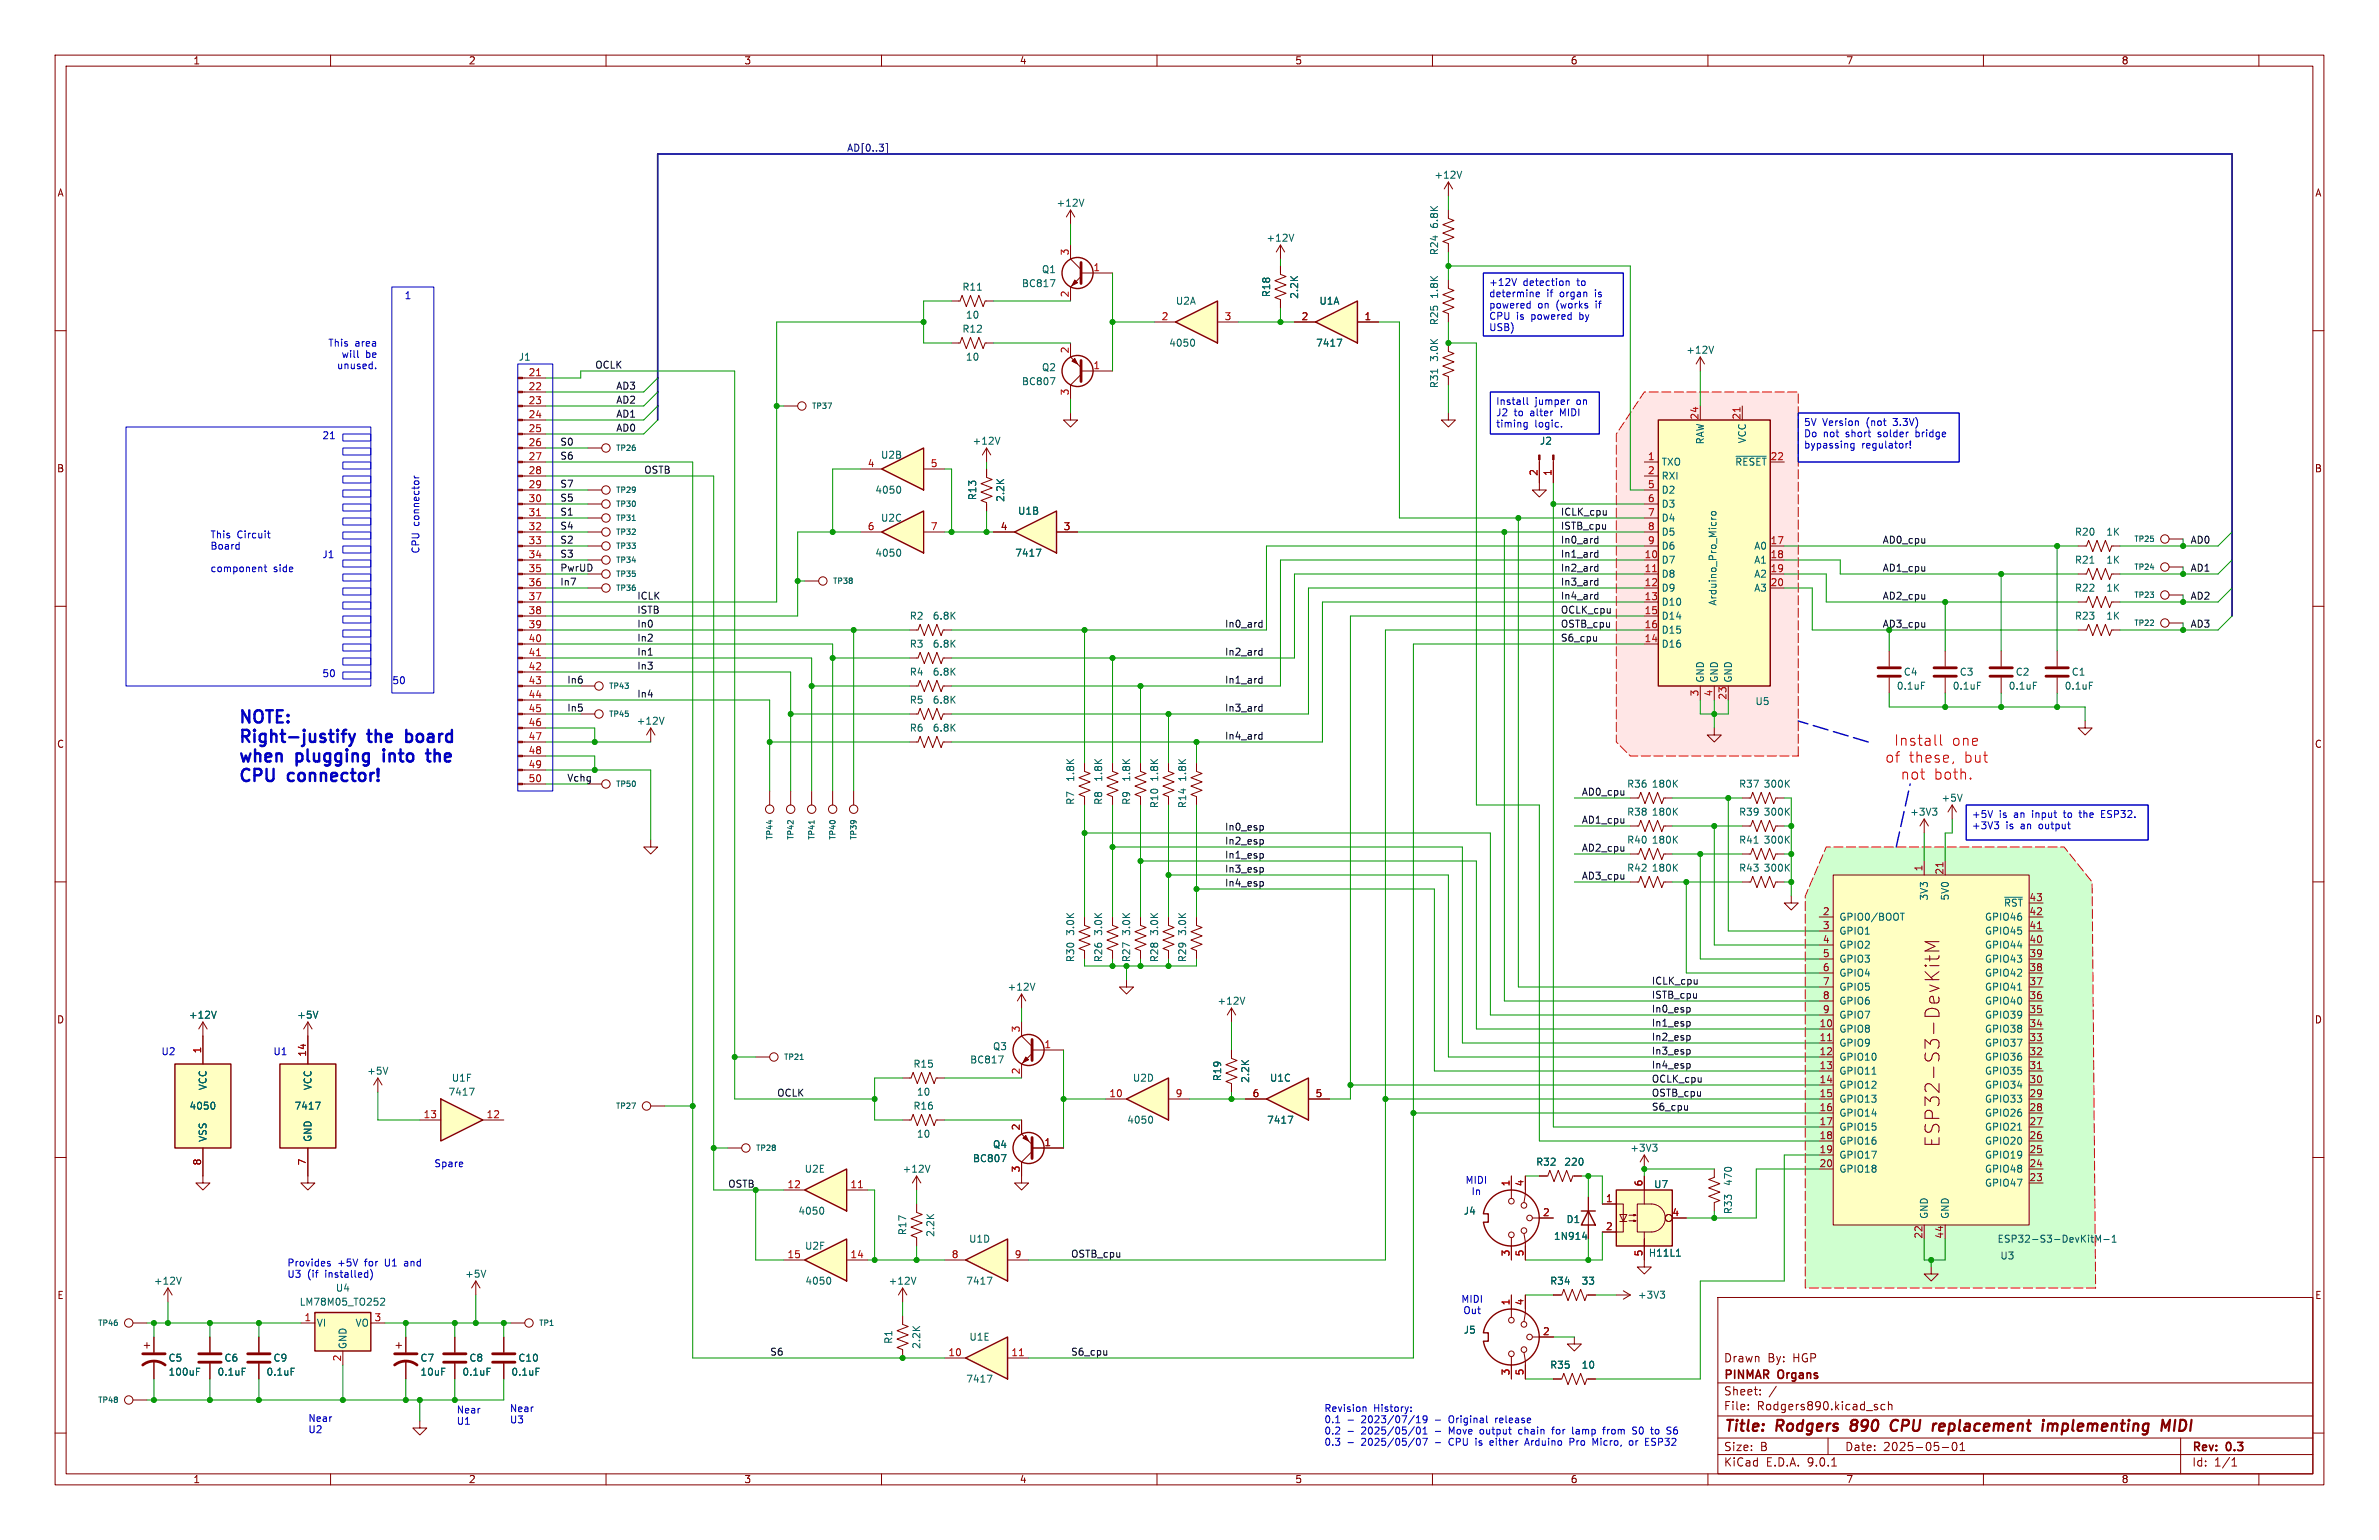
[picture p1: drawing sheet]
<svg xmlns="http://www.w3.org/2000/svg" width="432mm" height="279mm" viewBox="0 0 432 279" stroke-linecap="round" stroke-linejoin="round" font-family="sans-serif">
<defs><g id="words">
<text font-size="3.5" fill="#840000" x="352.3" y="208.2" transform="rotate(-90 352.3 208.2)">ESP32-S3-DevKitM</text>
<g font-size="3.1" fill="#0000c2">
<text x="43.2" y="131.4">NOTE:</text>
<text x="43.2" y="134.9">Right-justify</text>
<text x="67" y="134.9">the</text>
<text x="74.7" y="134.9">board</text>
<text x="43.2" y="138.4">when</text>
<text x="43.2" y="142">CPU</text>
<text x="52.4" y="142">connector!</text>
<text x="53.9" y="138.4">plugging</text>
<text x="70.6" y="138.4">into</text>
<text x="79.4" y="138.4">the</text>
</g>
<g font-size="2.8" fill="#840000">
<text x="312.8" y="260.3">Title:</text>
<text x="322.5" y="260.3">Rodgers</text>
<text x="336.8" y="260.3">890</text>
<text x="344.8" y="260.3">CPU</text>
<text x="353.2" y="260.3">replacement</text>
<text x="373.9" y="260.3">implementing</text>
<text x="396.4" y="260.3">MIDI</text>
</g>
<g font-size="2.7" fill="#f00">
<text x="343.7" y="135.5">Install</text>
<text x="354.3" y="135.5">one</text>
<text x="342.1" y="138.6">of</text>
<text x="344.9" y="141.7">not</text>
<text x="346.4" y="138.6">these,</text>
<text x="351" y="141.7">both.</text>
<text x="356.5" y="138.6">but</text>
</g>
<g font-size="2.1" fill="#840000">
<text x="312.8" y="250.6">PINMAR</text>
<text x="312.8" y="247.4">Drawn</text>
<text x="320.8" y="247.4">By:</text>
<text x="322.8" y="250.6">Organs</text>
<text x="325.5" y="247.4">HGP</text>
<text x="312.8" y="256.1">File:</text>
<text x="312.8" y="253.4">Sheet:</text>
<text x="318.9" y="256.1">Rodgers890.kicad_sch</text>
<text x="312.8" y="263.5">Size:</text>
<text x="319.5" y="263.5">B</text>
<text x="334.8" y="263.5">Date:</text>
<text x="341.8" y="263.5">2025-05-01</text>
<text x="397.8" y="263.7">Rev:</text>
<text x="404.2" y="263.7">0.3</text>
<text x="312.8" y="266.3">KiCad</text>
<text x="320.5" y="266.3">E.D.A.</text>
<text x="328.1" y="266.3">9.0.1</text>
<text x="397.8" y="266.3">Id:</text>
<text x="401.9" y="266.3">1/1</text>
</g>
<g font-size="1.8" fill="#840000">
<text x="35" y="11.9">1</text>
<text x="85" y="11.9">2</text>
<text x="135" y="11.9">3</text>
<text x="185" y="11.9">4</text>
<text x="235" y="11.9">5</text>
<text x="285" y="11.9">6</text>
<text x="335" y="11.9">7</text>
<text x="385" y="11.9">8</text>
<text x="10.3" y="35.9">A</text>
<text x="420.1" y="35.9">A</text>
<text x="10.3" y="85.9">B</text>
<text x="420.1" y="85.9">B</text>
<text x="10.3" y="135.9">C</text>
<text x="420.1" y="135.9">C</text>
<text x="10.3" y="185.9">D</text>
<text x="420.1" y="185.9">D</text>
<text x="10.3" y="235.9">E</text>
<text x="420.1" y="235.9">E</text>
<text x="35" y="269.3">1</text>
<text x="85" y="269.3">2</text>
<text x="135" y="269.3">3</text>
<text x="185" y="269.3">4</text>
<text x="235" y="269.3">5</text>
<text x="285" y="269.3">6</text>
<text x="335" y="269.3">7</text>
<text x="385" y="269.3">8</text>
</g>
<text font-size="1.8" fill="#000084" x="153.7" y="27.6">AD[0..3]</text>
<g font-size="1.8" fill="#006464">
<text x="260.2" y="32.6">+12V</text>
<text x="191.7" y="37.7">+12V</text>
<text x="261.2" y="41.6" transform="rotate(-90 261.2 41.6)">6.8K</text>
<text x="229.8" y="44">+12V</text>
<text x="261.2" y="46.4" transform="rotate(-90 261.2 46.4)">R24</text>
<text x="174.6" y="52.9">R11</text>
<text x="185.4" y="52.3">BC817</text>
<text x="189" y="49.8">Q1</text>
<text x="175.2" y="58">10</text>
<text x="213.3" y="55.5">U2A</text>
<text x="230.7" y="54" transform="rotate(-90 230.7 54)">R18</text>
<text x="235.8" y="54.3" transform="rotate(-90 235.8 54.3)">2.2K</text>
<text x="239.4" y="55.5">U1A</text>
<text x="261.2" y="59.1" transform="rotate(-90 261.2 59.1)">R25</text>
<text x="261.2" y="54.3" transform="rotate(-90 261.2 54.3)">1.8K</text>
<text x="94.1" y="65.6">J1</text>
<text x="174.6" y="60.6">R12</text>
<text x="175.2" y="65.6">10</text>
<text x="212.1" y="63.1">4050</text>
<text x="238.8" y="63.1">7417</text>
<text x="261.2" y="65.7" transform="rotate(-90 261.2 65.7)">3.0K</text>
<text x="306" y="64.4">+12V</text>
<text x="185.4" y="70.1">BC807</text>
<text x="189" y="67.5">Q2</text>
<text x="261.2" y="70.5" transform="rotate(-90 261.2 70.5)">R31</text>
<text x="159.8" y="83.4">U2B</text>
<text x="176.4" y="80.9">+12V</text>
<text x="279.4" y="80.9">J2</text>
<text x="309.5" y="80.7" transform="rotate(-90 309.5 80.7)">RAW</text>
<text x="317.1" y="80.5" transform="rotate(-90 317.1 80.5)">VCC</text>
<text x="158.8" y="89.8">4050</text>
<text x="301.5" y="84.7">TXO</text>
<text x="301.5" y="87.2">RXI</text>
<text x="301.5" y="89.8">D2</text>
<text x="314.9" y="84.7">~{RESET}</text>
<text x="159.8" y="94.8">U2C</text>
<text x="177.4" y="90.8" transform="rotate(-90 177.4 90.8)">R13</text>
<text x="182.5" y="91.1" transform="rotate(-90 182.5 91.1)">2.2K</text>
<text x="184.7" y="93.6">U1B</text>
<text x="301.5" y="92.3">D3</text>
<text x="301.5" y="94.8">D4</text>
<text x="158.8" y="101.2">4050</text>
<text x="184.2" y="101.2">7417</text>
<text x="301.5" y="97.4">D5</text>
<text x="301.5" y="99.9">D6</text>
<text x="318.3" y="99.9">A0</text>
<text x="376.5" y="97.4">R20</text>
<text x="382.2" y="97.4">1K</text>
<text x="301.5" y="102.5">D7</text>
<text x="301.5" y="105">D8</text>
<text x="301.5" y="107.5">D9</text>
<text x="318.3" y="102.5">A1</text>
<text x="318.3" y="105">A2</text>
<text x="318.3" y="107.5">A3</text>
<text x="376.5" y="102.5">R21</text>
<text x="376.5" y="107.5">R22</text>
<text x="382.2" y="102.5">1K</text>
<text x="382.2" y="107.5">1K</text>
<text x="165" y="112.6">R2</text>
<text x="169.2" y="112.6">6.8K</text>
<text x="301.5" y="110.1">D10</text>
<text x="301.5" y="112.6">D14</text>
<text x="311.8" y="110" transform="rotate(-90 311.8 110)">Arduino_Pro_Micro</text>
<text x="376.5" y="112.6">R23</text>
<text x="382.2" y="112.6">1K</text>
<text x="165" y="117.7">R3</text>
<text x="169.2" y="117.7">6.8K</text>
<text x="301.5" y="115.2">D15</text>
<text x="301.5" y="117.7">D16</text>
<text x="165" y="122.8">R4</text>
<text x="169.2" y="122.8">6.8K</text>
<text x="309.5" y="124" transform="rotate(-90 309.5 124)">GND</text>
<text x="312" y="124" transform="rotate(-90 312 124)">GND</text>
<text x="314.6" y="124" transform="rotate(-90 314.6 124)">GND</text>
<text x="344.2" y="125.3">0.1uF</text>
<text x="345.4" y="122.8">C4</text>
<text x="354.3" y="125.3">0.1uF</text>
<text x="355.6" y="122.8">C3</text>
<text x="364.5" y="125.3">0.1uF</text>
<text x="365.8" y="122.8">C2</text>
<text x="374.7" y="125.3">0.1uF</text>
<text x="375.9" y="122.8">C1</text>
<text x="115.5" y="131.7">+12V</text>
<text x="165" y="127.9">R5</text>
<text x="169.2" y="127.9">6.8K</text>
<text x="318.5" y="128.1">U5</text>
<text x="165" y="132.9">R6</text>
<text x="169.2" y="132.9">6.8K</text>
<text x="195.2" y="141.9" transform="rotate(-90 195.2 141.9)">1.8K</text>
<text x="200.3" y="141.9" transform="rotate(-90 200.3 141.9)">1.8K</text>
<text x="205.3" y="141.9" transform="rotate(-90 205.3 141.9)">1.8K</text>
<text x="210.4" y="141.9" transform="rotate(-90 210.4 141.9)">1.8K</text>
<text x="215.5" y="141.9" transform="rotate(-90 215.5 141.9)">1.8K</text>
<text x="295.2" y="143.1">R36</text>
<text x="299.7" y="143.1">180K</text>
<text x="315.6" y="143.1">R37</text>
<text x="320" y="143.1">300K</text>
<text x="195.2" y="146.1" transform="rotate(-90 195.2 146.1)">R7</text>
<text x="200.3" y="146.1" transform="rotate(-90 200.3 146.1)">R8</text>
<text x="205.3" y="146.1" transform="rotate(-90 205.3 146.1)">R9</text>
<text x="210.4" y="146.7" transform="rotate(-90 210.4 146.7)">R10</text>
<text x="215.5" y="146.7" transform="rotate(-90 215.5 146.7)">R14</text>
<text x="295.2" y="148.2">R38</text>
<text x="299.7" y="148.2">180K</text>
<text x="315.6" y="148.2">R39</text>
<text x="320" y="148.2">300K</text>
<text x="346.6" y="148.2">+3V3</text>
<text x="352.3" y="145.6">+5V</text>
<text x="295.2" y="153.3">R40</text>
<text x="299.7" y="153.3">180K</text>
<text x="315.6" y="153.3">R41</text>
<text x="320" y="153.3">300K</text>
<text x="295.2" y="158.3">R42</text>
<text x="299.7" y="158.3">180K</text>
<text x="315.6" y="158.3">R43</text>
<text x="320" y="158.3">300K</text>
<text x="333.8" y="167.2">GPIO0/BOOT</text>
<text x="350.1" y="163.5" transform="rotate(-90 350.1 163.5)">3V3</text>
<text x="353.9" y="163.5" transform="rotate(-90 353.9 163.5)">5V0</text>
<text x="360.2" y="167.2">GPIO46</text>
<text x="363.6" y="164.7">~{RST}</text>
<text x="195.2" y="169.9" transform="rotate(-90 195.2 169.9)">3.0K</text>
<text x="200.3" y="169.9" transform="rotate(-90 200.3 169.9)">3.0K</text>
<text x="205.3" y="169.9" transform="rotate(-90 205.3 169.9)">3.0K</text>
<text x="210.4" y="169.9" transform="rotate(-90 210.4 169.9)">3.0K</text>
<text x="215.5" y="169.9" transform="rotate(-90 215.5 169.9)">3.0K</text>
<text x="333.8" y="169.8">GPIO1</text>
<text x="333.8" y="172.3">GPIO2</text>
<text x="360.2" y="169.8">GPIO45</text>
<text x="360.2" y="172.3">GPIO44</text>
<text x="182.8" y="179.9">+12V</text>
<text x="195.2" y="174.7" transform="rotate(-90 195.2 174.7)">R30</text>
<text x="200.3" y="174.7" transform="rotate(-90 200.3 174.7)">R26</text>
<text x="205.3" y="174.7" transform="rotate(-90 205.3 174.7)">R27</text>
<text x="210.4" y="174.7" transform="rotate(-90 210.4 174.7)">R28</text>
<text x="215.5" y="174.7" transform="rotate(-90 215.5 174.7)">R29</text>
<text x="333.8" y="174.9">GPIO3</text>
<text x="333.8" y="177.4">GPIO4</text>
<text x="333.8" y="179.9">GPIO5</text>
<text x="360.2" y="174.9">GPIO43</text>
<text x="360.2" y="177.4">GPIO42</text>
<text x="360.2" y="179.9">GPIO41</text>
<text x="34.2" y="185">+12V</text>
<text x="53.8" y="185">+5V</text>
<text x="220.9" y="182.5">+12V</text>
<text x="333.8" y="182.5">GPIO6</text>
<text x="333.8" y="185">GPIO7</text>
<text x="360.2" y="182.5">GPIO40</text>
<text x="360.2" y="185">GPIO39</text>
<text x="180.1" y="190.7">Q3</text>
<text x="333.8" y="187.6">GPIO8</text>
<text x="333.8" y="190.1">GPIO9</text>
<text x="360.2" y="187.6">GPIO38</text>
<text x="360.2" y="190.1">GPIO37</text>
<text x="37.7" y="197.9" transform="rotate(-90 37.7 197.9)">VCC</text>
<text x="56.7" y="197.9" transform="rotate(-90 56.7 197.9)">VCC</text>
<text x="66.5" y="195.2">+5V</text>
<text x="81.9" y="196.4">U1F</text>
<text x="165.7" y="193.9">R15</text>
<text x="176" y="193.1">BC817</text>
<text x="205.5" y="196.4">U2D</text>
<text x="221.8" y="196.3" transform="rotate(-90 221.8 196.3)">R19</text>
<text x="226.9" y="196.6" transform="rotate(-90 226.9 196.6)">2.2K</text>
<text x="230.4" y="196.4">U1C</text>
<text x="333.8" y="192.6">GPIO10</text>
<text x="333.8" y="195.2">GPIO11</text>
<text x="333.8" y="197.7">GPIO12</text>
<text x="360.2" y="192.6">GPIO36</text>
<text x="360.2" y="195.2">GPIO35</text>
<text x="360.2" y="197.7">GPIO34</text>
<text x="34.3" y="201.5">4050</text>
<text x="53.4" y="201.5">7417</text>
<text x="81.3" y="199">7417</text>
<text x="165.7" y="201.5">R16</text>
<text x="166.3" y="199">10</text>
<text x="333.8" y="200.3">GPIO13</text>
<text x="333.8" y="202.8">GPIO14</text>
<text x="360.2" y="200.3">GPIO33</text>
<text x="360.2" y="202.8">GPIO26</text>
<text x="37.7" y="207.3" transform="rotate(-90 37.7 207.3)">VSS</text>
<text x="56.7" y="207.3" transform="rotate(-90 56.7 207.3)">GND</text>
<text x="166.3" y="206.6">10</text>
<text x="180.1" y="208.5">Q4</text>
<text x="204.5" y="204.1">4050</text>
<text x="229.9" y="204.1">7417</text>
<text x="295.8" y="209.1">+3V3</text>
<text x="333.8" y="205.3">GPIO15</text>
<text x="333.8" y="207.9">GPIO16</text>
<text x="360.2" y="205.3">GPIO21</text>
<text x="360.2" y="207.9">GPIO20</text>
<text x="146" y="213">U2E</text>
<text x="163.7" y="213">+12V</text>
<text x="176.5" y="211">BC807</text>
<text x="278.7" y="211.7">R32</text>
<text x="283.8" y="211.7">220</text>
<text x="300.1" y="215.7">U7</text>
<text x="314.6" y="215.3" transform="rotate(-90 314.6 215.3)">470</text>
<text x="333.8" y="210.4">GPIO17</text>
<text x="333.8" y="213">GPIO18</text>
<text x="360.2" y="213">GPIO48</text>
<text x="360.2" y="215.5">GPIO47</text>
<text x="360.2" y="210.4">GPIO19</text>
<text x="144.8" y="220.6">4050</text>
<text x="265.6" y="220.6">J4</text>
<text x="314.6" y="220.4" transform="rotate(-90 314.6 220.4)">R33</text>
<text x="350.1" y="221.2" transform="rotate(-90 350.1 221.2)">GND</text>
<text x="353.9" y="221.2" transform="rotate(-90 353.9 221.2)">GND</text>
<text x="146" y="226.9">U2F</text>
<text x="164.7" y="224.2" transform="rotate(-90 164.7 224.2)">R17</text>
<text x="169.8" y="224.5" transform="rotate(-90 169.8 224.5)">2.2K</text>
<text x="175.8" y="225.7">U1D</text>
<text x="281.9" y="225.1">1N914</text>
<text x="284.2" y="222.1">D1</text>
<text x="362.5" y="225.7">ESP32-S3-DevKitM-1</text>
<text x="27.8" y="233.3">+12V</text>
<text x="84.3" y="232">+5V</text>
<text x="146.1" y="233.3">4050</text>
<text x="161.2" y="233.3">+12V</text>
<text x="175.3" y="233.3">7417</text>
<text x="281.3" y="233.3">R34</text>
<text x="287" y="233.3">33</text>
<text x="299.2" y="228.2">H11L1</text>
<text x="363" y="228.7">U3</text>
<text x="54.3" y="237.1">LM78M05_TO252</text>
<text x="60.9" y="234.5">U4</text>
<text x="297.2" y="235.8">+3V3</text>
<text x="57.4" y="240.9">VI</text>
<text x="63.1" y="244.9" transform="rotate(-90 63.1 244.9)">GND</text>
<text x="64.4" y="240.9">VO</text>
<text x="162.2" y="243.9" transform="rotate(-90 162.2 243.9)">R1</text>
<text x="167.2" y="244.8" transform="rotate(-90 167.2 244.8)">2.2K</text>
<text x="175.9" y="243.4">U1E</text>
<text x="265.6" y="242.2">J5</text>
<text x="30.5" y="247.2">C5</text>
<text x="30.5" y="249.8">100uF</text>
<text x="39.4" y="249.8">0.1uF</text>
<text x="40.6" y="247.2">C6</text>
<text x="48.3" y="249.8">0.1uF</text>
<text x="49.5" y="247.2">C9</text>
<text x="76.2" y="247.2">C7</text>
<text x="76.2" y="249.8">10uF</text>
<text x="83.8" y="249.8">0.1uF</text>
<text x="85.1" y="247.2">C8</text>
<text x="92.7" y="249.8">0.1uF</text>
<text x="94" y="247.2">C10</text>
<text x="175.3" y="251.1">7417</text>
<text x="281.3" y="248.5">R35</text>
<text x="287" y="248.5">10</text>
</g>
<g font-size="1.8" fill="#a90000">
<text x="194.1" y="46.4" transform="rotate(-90 194.1 46.4)">3</text>
<text x="198.4" y="49.3">1</text>
<text x="194.1" y="54" transform="rotate(-90 194.1 54)">2</text>
<text x="210.7" y="58.2">2</text>
<text x="222.2" y="58.2">3</text>
<text x="236.1" y="58.2">2</text>
<text x="247.6" y="58.2">1</text>
<text x="194.1" y="64.2" transform="rotate(-90 194.1 64.2)">2</text>
<text x="95.8" y="68.3">21</text>
<text x="95.8" y="70.9">22</text>
<text x="194.1" y="71.8" transform="rotate(-90 194.1 71.8)">3</text>
<text x="198.4" y="67.1">1</text>
<text x="95.8" y="73.4">23</text>
<text x="95.8" y="75.9">24</text>
<text x="308.4" y="76.2" transform="rotate(-90 308.4 76.2)">24</text>
<text x="316" y="76.2" transform="rotate(-90 316 76.2)">21</text>
<text x="95.8" y="78.5">25</text>
<text x="95.8" y="81">26</text>
<text x="95.8" y="83.6">27</text>
<text x="299" y="83.6">1</text>
<text x="321.3" y="83.6">22</text>
<text x="95.8" y="86.1">28</text>
<text x="95.8" y="88.6">29</text>
<text x="157.4" y="84.8">4</text>
<text x="168.8" y="84.8">5</text>
<text x="279.1" y="86.4" transform="rotate(-90 279.1 86.4)">2</text>
<text x="281.7" y="86.4" transform="rotate(-90 281.7 86.4)">1</text>
<text x="299" y="86.1">2</text>
<text x="299" y="88.6">5</text>
<text x="95.8" y="91.2">30</text>
<text x="95.8" y="93.7">31</text>
<text x="299" y="91.2">6</text>
<text x="299" y="93.7">7</text>
<text x="95.8" y="96.3">32</text>
<text x="95.8" y="98.8">33</text>
<text x="95.8" y="101.3">34</text>
<text x="157.4" y="96.3">6</text>
<text x="168.8" y="96.3">7</text>
<text x="181.5" y="96.3">4</text>
<text x="193" y="96.3">3</text>
<text x="298.4" y="101.3">10</text>
<text x="299" y="96.3">8</text>
<text x="299" y="98.8">9</text>
<text x="321.3" y="98.8">17</text>
<text x="321.3" y="101.3">18</text>
<text x="95.8" y="103.9">35</text>
<text x="95.8" y="106.4">36</text>
<text x="298.4" y="103.9">11</text>
<text x="298.4" y="106.4">12</text>
<text x="321.3" y="103.9">19</text>
<text x="321.3" y="106.4">20</text>
<text x="95.8" y="109">37</text>
<text x="95.8" y="111.5">38</text>
<text x="298.4" y="109">13</text>
<text x="298.4" y="111.5">15</text>
<text x="95.8" y="114">39</text>
<text x="95.8" y="116.6">40</text>
<text x="95.8" y="119.1">41</text>
<text x="298.4" y="114">16</text>
<text x="298.4" y="116.6">14</text>
<text x="95.8" y="121.7">42</text>
<text x="95.8" y="124.2">43</text>
<text x="95.8" y="126.7">44</text>
<text x="95.8" y="129.3">45</text>
<text x="95.8" y="131.8">46</text>
<text x="308.4" y="126.4" transform="rotate(-90 308.4 126.4)">3</text>
<text x="310.9" y="126.4" transform="rotate(-90 310.9 126.4)">4</text>
<text x="313.4" y="127" transform="rotate(-90 313.4 127)">23</text>
<text x="95.8" y="134.4">47</text>
<text x="95.8" y="136.9">48</text>
<text x="95.8" y="139.4">49</text>
<text x="95.8" y="142">50</text>
<text x="349" y="158.2" transform="rotate(-90 349 158.2)">1</text>
<text x="352.8" y="158.8" transform="rotate(-90 352.8 158.8)">21</text>
<text x="330.8" y="166.1">2</text>
<text x="368.3" y="163.6">43</text>
<text x="368.3" y="166.1">42</text>
<text x="330.8" y="168.7">3</text>
<text x="330.8" y="171.2">4</text>
<text x="330.8" y="173.7">5</text>
<text x="368.3" y="168.7">41</text>
<text x="368.3" y="171.2">40</text>
<text x="368.3" y="173.7">39</text>
<text x="330.8" y="176.3">6</text>
<text x="330.8" y="178.8">7</text>
<text x="368.3" y="176.3">38</text>
<text x="368.3" y="178.8">37</text>
<text x="330.8" y="181.4">8</text>
<text x="330.8" y="183.9">9</text>
<text x="368.3" y="181.4">36</text>
<text x="368.3" y="183.9">35</text>
<text x="36.6" y="191.2" transform="rotate(-90 36.6 191.2)">1</text>
<text x="55.6" y="191.8" transform="rotate(-90 55.6 191.8)">14</text>
<text x="185.2" y="187.4" transform="rotate(-90 185.2 187.4)">3</text>
<text x="189.5" y="190.2">1</text>
<text x="330.2" y="186.4">10</text>
<text x="330.2" y="189">11</text>
<text x="330.2" y="191.5">12</text>
<text x="368.3" y="186.4">34</text>
<text x="368.3" y="189">33</text>
<text x="368.3" y="191.5">32</text>
<text x="185.2" y="195" transform="rotate(-90 185.2 195)">2</text>
<text x="330.2" y="194.1">13</text>
<text x="330.2" y="196.6">14</text>
<text x="368.3" y="194.1">31</text>
<text x="368.3" y="196.6">30</text>
<text x="76.8" y="202.9">13</text>
<text x="88.2" y="202.9">12</text>
<text x="201.3" y="199.1">10</text>
<text x="213.3" y="199.1">9</text>
<text x="227.3" y="199.1">6</text>
<text x="238.7" y="199.1">5</text>
<text x="330.2" y="199.1">15</text>
<text x="330.2" y="201.7">16</text>
<text x="368.3" y="199.1">29</text>
<text x="368.3" y="201.7">28</text>
<text x="185.2" y="205.2" transform="rotate(-90 185.2 205.2)">2</text>
<text x="189.5" y="208">1</text>
<text x="330.2" y="204.2">17</text>
<text x="330.2" y="206.8">18</text>
<text x="330.2" y="209.3">19</text>
<text x="368.3" y="204.2">27</text>
<text x="368.3" y="206.8">26</text>
<text x="368.3" y="209.3">25</text>
<text x="36.6" y="211.5" transform="rotate(-90 36.6 211.5)">8</text>
<text x="55.6" y="211.5" transform="rotate(-90 55.6 211.5)">7</text>
<text x="142.8" y="215.6">12</text>
<text x="154.3" y="215.6">11</text>
<text x="185.2" y="212.8" transform="rotate(-90 185.2 212.8)">3</text>
<text x="274.1" y="215.3" transform="rotate(-90 274.1 215.3)">1</text>
<text x="276.6" y="215.3" transform="rotate(-90 276.6 215.3)">4</text>
<text x="298.2" y="215.3" transform="rotate(-90 298.2 215.3)">6</text>
<text x="330.2" y="211.8">20</text>
<text x="368.3" y="211.8">24</text>
<text x="368.3" y="214.4">23</text>
<text x="280" y="220.7">2</text>
<text x="291.4" y="218.2">1</text>
<text x="303.5" y="220.7">4</text>
<text x="291.4" y="223.3">2</text>
<text x="349" y="224.8" transform="rotate(-90 349 224.8)">22</text>
<text x="352.8" y="224.8" transform="rotate(-90 352.8 224.8)">44</text>
<text x="142.8" y="228.3">15</text>
<text x="154.3" y="228.3">14</text>
<text x="172.6" y="228.3">8</text>
<text x="184.1" y="228.3">9</text>
<text x="274.1" y="228" transform="rotate(-90 274.1 228)">3</text>
<text x="276.6" y="228" transform="rotate(-90 276.6 228)">5</text>
<text x="298.2" y="228" transform="rotate(-90 298.2 228)">5</text>
<text x="55.2" y="239.8">1</text>
<text x="67.9" y="239.8">3</text>
<text x="274.1" y="236.9" transform="rotate(-90 274.1 236.9)">1</text>
<text x="276.6" y="236.9" transform="rotate(-90 276.6 236.9)">4</text>
<text x="280" y="242.3">2</text>
<text x="62" y="247.1" transform="rotate(-90 62 247.1)">2</text>
<text x="172" y="246.1">10</text>
<text x="183.5" y="246.1">11</text>
<text x="274.1" y="249.6" transform="rotate(-90 274.1 249.6)">3</text>
<text x="276.6" y="249.6" transform="rotate(-90 276.6 249.6)">5</text>
</g>
<g font-size="1.8" fill="#0000c2">
<text x="270.2" y="52.2">+12V</text>
<text x="276.4" y="52.2">detection</text>
<text x="286.4" y="52.2">to</text>
<text x="73.6" y="54.4">1</text>
<text x="270.2" y="54.3">determine</text>
<text x="270.2" y="56.3">powered</text>
<text x="270.2" y="58.3">CPU</text>
<text x="275.2" y="58.3">is</text>
<text x="278" y="58.3">powered</text>
<text x="279.1" y="56.3">on</text>
<text x="280.7" y="54.3">if</text>
<text x="282.6" y="56.3">(works</text>
<text x="283.2" y="54.3">organ</text>
<text x="286.9" y="58.3">by</text>
<text x="289.8" y="54.3">is</text>
<text x="289.9" y="56.3">if</text>
<text x="59.5" y="63">This</text>
<text x="61.9" y="65">will</text>
<text x="64.4" y="63">area</text>
<text x="66.3" y="65">be</text>
<text x="270.2" y="60.4">USB)</text>
<text x="61.1" y="67.1">unused.</text>
<text x="271.5" y="73.8">Install</text>
<text x="271.5" y="75.8">J2</text>
<text x="271.5" y="77.9">timing</text>
<text x="274.8" y="75.8">to</text>
<text x="277.9" y="75.8">alter</text>
<text x="278.6" y="77.9">logic.</text>
<text x="278.6" y="73.8">jumper</text>
<text x="283.4" y="75.8">MIDI</text>
<text x="286.3" y="73.8">on</text>
<text x="327.3" y="77.6">5V</text>
<text x="330.8" y="77.6">Version</text>
<text x="338.9" y="77.6">(not</text>
<text x="343.9" y="77.6">3.3V)</text>
<text x="58.4" y="79.8">21</text>
<text x="327.3" y="79.7">Do</text>
<text x="327.3" y="81.7">bypassing</text>
<text x="330.9" y="79.7">not</text>
<text x="335.1" y="79.7">short</text>
<text x="337.9" y="81.7">regulator!</text>
<text x="341.1" y="79.7">solder</text>
<text x="348.2" y="79.7">bridge</text>
<text x="76.2" y="95.5" transform="rotate(-90 76.2 95.5)">connector</text>
<text x="38.1" y="97.8">This</text>
<text x="38.1" y="99.8">Board</text>
<text x="43" y="97.8">Circuit</text>
<text x="58.4" y="101.4">J1</text>
<text x="76.2" y="100.5" transform="rotate(-90 76.2 100.5)">CPU</text>
<text x="38.1" y="103.9">component</text>
<text x="49.6" y="103.9">side</text>
<text x="58.4" y="122.9">50</text>
<text x="71.1" y="124.2">50</text>
<text x="357.8" y="148.7">+5V</text>
<text x="362.9" y="148.7">is</text>
<text x="365.7" y="148.7">an</text>
<text x="369.1" y="148.7">input</text>
<text x="375.1" y="148.7">to</text>
<text x="378.1" y="148.7">the</text>
<text x="382.3" y="148.7">ESP32.</text>
<text x="357.8" y="150.8">+3V3</text>
<text x="364.1" y="150.8">is</text>
<text x="366.9" y="150.8">an</text>
<text x="370.3" y="150.8">output</text>
<text x="29.2" y="191.5">U2</text>
<text x="49.5" y="191.5">U1</text>
<text x="78.7" y="211.8">Spare</text>
<text x="265.9" y="215">MIDI</text>
<text x="267" y="217">In</text>
<text x="52.1" y="229.9">Provides</text>
<text x="52.1" y="231.9">U3</text>
<text x="55.8" y="231.9">(if</text>
<text x="59.1" y="231.9">installed)</text>
<text x="61.3" y="229.9">+5V</text>
<text x="66.3" y="229.9">for</text>
<text x="70.2" y="229.9">U1</text>
<text x="73.9" y="229.9">and</text>
<text x="265.1" y="236.6">MIDI</text>
<text x="265.5" y="238.6">Out</text>
<text x="82.8" y="256.5">Near</text>
<text x="92.5" y="256.3">Near</text>
<text x="240.3" y="256.4">Revision</text>
<text x="249.3" y="256.4">History:</text>
<text x="55.9" y="258.1">Near</text>
<text x="55.9" y="260.1">U2</text>
<text x="82.8" y="258.6">U1</text>
<text x="92.5" y="258.3">U3</text>
<text x="240.3" y="258.4">0.1</text>
<text x="240.3" y="260.5">0.2</text>
<text x="240.3" y="262.5">0.3</text>
<text x="247.2" y="258.4">2023/07/19</text>
<text x="247.2" y="260.5">2025/05/01</text>
<text x="247.2" y="262.5">2025/05/07</text>
<text x="260.7" y="258.4">-</text>
<text x="260.7" y="260.5">-</text>
<text x="260.7" y="262.5">-</text>
<text x="263.5" y="258.4">Original</text>
<text x="263.5" y="260.5">Move</text>
<text x="263.5" y="262.5">CPU</text>
<text x="268.5" y="262.5">is</text>
<text x="269.3" y="260.5">output</text>
<text x="271.3" y="262.5">either</text>
<text x="272.1" y="258.4">release</text>
<text x="276.5" y="260.5">chain</text>
<text x="277.9" y="262.5">Arduino</text>
<text x="282.8" y="260.5">for</text>
<text x="286.2" y="262.5">Pro</text>
<text x="286.7" y="260.5">lamp</text>
<text x="290.6" y="262.5">Micro,</text>
<text x="292.5" y="260.5">from</text>
<text x="297.4" y="262.5">or</text>
<text x="298" y="260.5">S0</text>
<text x="300.5" y="262.5">ESP32</text>
<text x="301.6" y="260.5">to</text>
<text x="304.6" y="260.5">S6</text>
</g>
<g font-size="1.8" fill="#0f0f0f">
<text x="107.9" y="67">OCLK</text>
<text x="111.8" y="70.8">AD3</text>
<text x="111.8" y="73.3">AD2</text>
<text x="111.8" y="75.9">AD1</text>
<text x="101.6" y="80.9">S0</text>
<text x="101.6" y="83.5">S6</text>
<text x="111.8" y="78.4">AD0</text>
<text x="101.6" y="88.6">S7</text>
<text x="116.8" y="86">OSTB</text>
<text x="101.6" y="93.6">S1</text>
<text x="101.6" y="91.1">S5</text>
<text x="283.2" y="93.6">ICLK_cpu</text>
<text x="101.6" y="101.3">S3</text>
<text x="101.6" y="98.7">S2</text>
<text x="101.6" y="96.2">S4</text>
<text x="283.2" y="96.2">ISTB_cpu</text>
<text x="283.2" y="101.3">In1_ard</text>
<text x="283.2" y="98.7">In0_ard</text>
<text x="341.6" y="98.7">AD0_cpu</text>
<text x="397.5" y="98.7">AD0</text>
<text x="101.6" y="103.8">PwrUD</text>
<text x="101.6" y="106.3">In7</text>
<text x="283.2" y="103.8">In2_ard</text>
<text x="283.2" y="106.3">In3_ard</text>
<text x="341.6" y="103.8">AD1_cpu</text>
<text x="397.5" y="103.8">AD1</text>
<text x="115.6" y="108.9">ICLK</text>
<text x="115.6" y="111.4">ISTB</text>
<text x="115.6" y="114">In0</text>
<text x="222.2" y="114">In0_ard</text>
<text x="283.2" y="111.4">OCLK_cpu</text>
<text x="283.2" y="108.9">In4_ard</text>
<text x="283.2" y="114">OSTB_cpu</text>
<text x="341.6" y="108.9">AD2_cpu</text>
<text x="397.5" y="114">AD3</text>
<text x="397.5" y="108.9">AD2</text>
<text x="115.6" y="119">In1</text>
<text x="115.6" y="116.5">In2</text>
<text x="222.2" y="119">In2_ard</text>
<text x="283.2" y="116.5">S6_cpu</text>
<text x="102.9" y="124.1">In6</text>
<text x="115.6" y="121.6">In3</text>
<text x="222.2" y="124.1">In1_ard</text>
<text x="102.9" y="129.2">In5</text>
<text x="115.6" y="126.7">In4</text>
<text x="222.2" y="129.2">In3_ard</text>
<text x="222.2" y="134.3">In4_ard</text>
<text x="102.9" y="141.9">Vchg</text>
<text x="287" y="149.5">AD1_cpu</text>
<text x="287" y="144.4">AD0_cpu</text>
<text x="222.2" y="150.8">In0_esp</text>
<text x="222.2" y="153.3">In2_esp</text>
<text x="222.2" y="155.9">In1_esp</text>
<text x="287" y="154.6">AD2_cpu</text>
<text x="222.2" y="160.9">In4_esp</text>
<text x="222.2" y="158.4">In3_esp</text>
<text x="287" y="159.7">AD3_cpu</text>
<text x="299.7" y="178.7">ICLK_cpu</text>
<text x="299.7" y="181.3">ISTB_cpu</text>
<text x="299.7" y="183.8">In0_esp</text>
<text x="299.7" y="191.4">In3_esp</text>
<text x="299.7" y="188.9">In2_esp</text>
<text x="299.7" y="186.3">In1_esp</text>
<text x="299.7" y="196.5">OCLK_cpu</text>
<text x="299.7" y="194">In4_esp</text>
<text x="141" y="199">OCLK</text>
<text x="299.7" y="199">OSTB_cpu</text>
<text x="299.7" y="201.6">S6_cpu</text>
<text x="132.1" y="215.6">OSTB</text>
<text x="194.3" y="228.3">OSTB_cpu</text>
<text x="139.7" y="246">S6</text>
<text x="194.3" y="246">S6_cpu</text>
</g>
<text font-size="1.8" fill="#009600" x="341.6" y="114">AD3_cpu</text>
<g font-size="1.4" fill="#006464">
<text x="147.3" y="74.4">TP37</text>
<text x="111.7" y="82">TP26</text>
<text x="111.7" y="89.6">TP29</text>
<text x="111.7" y="94.7">TP31</text>
<text x="111.7" y="92.2">TP30</text>
<text x="111.7" y="99.8">TP33</text>
<text x="111.7" y="97.2">TP32</text>
<text x="387.3" y="98.5">TP25</text>
<text x="111.7" y="104.9">TP35</text>
<text x="111.7" y="102.3">TP34</text>
<text x="111.7" y="107.4">TP36</text>
<text x="151.1" y="106.1">TP38</text>
<text x="387.3" y="103.6">TP24</text>
<text x="387.3" y="113.8">TP22</text>
<text x="387.3" y="108.7">TP23</text>
<text x="110.4" y="125.2">TP43</text>
<text x="110.4" y="130.3">TP45</text>
<text x="111.7" y="143">TP50</text>
<text x="140.4" y="152.5" transform="rotate(-90 140.4 152.5)">TP44</text>
<text x="144.2" y="152.5" transform="rotate(-90 144.2 152.5)">TP42</text>
<text x="148" y="152.5" transform="rotate(-90 148 152.5)">TP41</text>
<text x="151.9" y="152.5" transform="rotate(-90 151.9 152.5)">TP40</text>
<text x="155.7" y="152.5" transform="rotate(-90 155.7 152.5)">TP39</text>
<text x="142.2" y="192.5">TP21</text>
<text x="111.7" y="201.4">TP27</text>
<text x="137.1" y="209">TP28</text>
<text x="17.7" y="240.8">TP46</text>
<text x="97.7" y="240.8">TP1</text>
<text x="17.7" y="254.7">TP48</text>
</g>
</g></defs>
<g fill="none" stroke="#840000" stroke-width=".18">
<path d="M10 10h411.8v259.4h-411.8zM12 12h407.8v255.4h-407.8zM60 10v2M110 10v2M160 10v2M210 10v2M260 10v2M310 10v2M360 10v2M410 10v2M10 60h2M419.8 60h2"/>
<path d="M10 110h2M419.8 110h2M10 160h2M419.8 160h2M10 210h2M419.8 210h2M311.8 235.4h108v32h-108zM10 260h2M311.8 256.9h108M311.8 250.9h108M317.3 255.6v.2M317.3 254.9v.1"/>
<path d="M319.5 252.9v.2M319.5 252.2v.1M322.4 251.5l-1.3 1.9M340.6 255.3l.2 .2-.2 .3M340.6 254.8l.2 .1M342.1 254.9l-.4-.1-.3 .3v.4l.1 .2h.6M342.8 254.9l.2-.1 .3 .1 .1 .9M342.8 254.3v1.5M419.8 260h2M60 267.4v2M110 267.4v2M160 267.4v2"/>
<path d="M210 267.4v2M260 267.4v2M310 267.4v2M311.8 263.9h108M311.8 260.9h108M331.8 260.9v3M332.5 266h.8M352.5 262.6h1.2M354.5 261.8a.81 .81 0 0 0 .3 1.4l.2-.2 .2-.4-.2-.8M355.8 263.2h.8M355.8 262.1l.4-.4v1.5M360 267.4v2"/>
<path d="M395.8 260.9v6.5M405.1 266h.9M405.1 264.9l.4-.4v1.5M410 267.4v2"/>
</g>
<g fill="none" stroke="#840000" stroke-width=".4">
<path d="M336 258.7l-.1 .5 .1 .3M344.2 257.6a1.13 1.13 0 0 0-1 .7 1.13 1.13 0 0 0 .2 1.2l.3 .1 .5-.1M352.7 258.3l-.5 .1-.3 .9 .3 .3h.4M353 258.7l-1 .2M370.9 257.6l-.1 .1 .1 .1M370.9 257.6l.1 .1-.1 .1M370.9 257.6v.2M371.8 258.5a.49 .49 0 0 1 .8 .1M371.8 258.3l-.2 1.3M372.6 258.6l-.1 1M373.2 258.3l-.5 .1-.1 .2M393 259l.9-1.4-.3 2"/>
<path d="M394.8 257.6l-.2 2M395.8 257.6l-.3 2h.5"/>
</g>
<path d="M298.4 71.1h28v66.1h-30.5l-2.5-2.6v-55.9z" fill="#ffe6e6"/>
<path d="M331.5 153.7h43.1l5.1 6.3 .7 73.7h-52.7v-71.1z" fill="#cfffcf"/>
<g fill="none" stroke="#840000" stroke-width=".18">
<path d="M165.1 134.6h1.5l.4-1 .8 2 .7-2 .8 2 .8-2 .7 2 .4-1h1.5M316.2 144.8h1.6l.3-1 .8 2 .8-2 .7 2 .8-2 .7 2 .4-1h1.5M36.8 185.4l-.7 1.3M36.8 185.4l.8 1.3M36.8 185.4v2.6M132.1 208.3h2.5"/>
<circle cx="135.4" cy="208.3" r=".76"/>
</g>
<path d="M324.2 142.1l.6 .7M324.8 141.5l-.7 .8M39.2 183.5l-.4 1.2" fill="none" stroke="#006464" stroke-width=".18"/>
<path d="M204.5 199.4l7.6-3.8v7.6z" fill="#ffffc2"/>
<path d="M204.5 199.4l7.6-3.8v7.6z" fill="none" stroke="#840000" stroke-width=".25"/>
<path d="M200.7 199.4h3.8M212.1 199.4h3.8" fill="none" stroke="#840000" stroke-width=".18"/>
<path d="M208.9 202.5a.79 .79 0 0 1 0 1.3" fill="none" stroke="#006464" stroke-width=".18"/>
<path d="M31.7 193h10.2v15.3h-10.2z" fill="#ffffc2"/>
<path d="M31.7 193h10.2v15.3h-10.2z" fill="none" stroke="#840000" stroke-width=".25"/>
<g fill="none" stroke="#840000" stroke-width=".18">
<path d="M262.9 62.2v1.6l1 .3-2 .8 2 .8-2 .7 2 .8-2 .7 1 .4v1.6M279.4 87.6v1.3h1.3l-1.3 1.3-1.3-1.3h1.3M146 105.4h2.6M105.4 124.5h2.5M118.1 132.1l-.8 1.3M118.1 132.1l.8 1.3M118.1 132.1v2.5M36.8 188v5M36.8 208.3v5.1M279.4 213.4h1.5l.4-1.1 .8 2.1 .7-2.1 .8 2.1 .8-2.1 .7 2.1 .4-1h1.5"/>
<circle cx="149.4" cy="105.4" r=".76"/>
<circle cx="108.7" cy="124.5" r=".76"/>
</g>
<path d="M260.9 67v.7M120.5 130.1l-.4 1.3M38.7 200a.79 .79 0 0 1 0 1.2" fill="none" stroke="#006464" stroke-width=".18"/>
<path d="M146 228.6l7.7-3.8v7.6z" fill="#ffffc2"/>
<path d="M146 228.6l7.7-3.8v7.6z" fill="none" stroke="#840000" stroke-width=".25"/>
<g fill="none" stroke="#840000" stroke-width=".18">
<path d="M105.4 129.5h2.5M86.4 232.4l-.8 1.3M86.4 232.4l.7 1.3M86.4 232.4v2.6M142.2 228.6h3.8M153.7 228.6h3.8M298.4 228.6v1.3h-1.2l1.2 1.2 1.3-1.2h-1.3M92.7 240h2.5"/>
<circle cx="108.7" cy="129.5" r=".76"/>
<circle cx="96" cy="240" r=".76"/>
</g>
<path d="M88.2 230.4l-.4 1.3M150.5 231.7a.79 .79 0 0 1 0 1.3" fill="none" stroke="#006464" stroke-width=".18"/>
<path d="M80 199.4l7.6 3.8-7.6 3.8z" fill="#ffffc2"/>
<path d="M80 199.4l7.6 3.8-7.6 3.8z" fill="none" stroke="#840000" stroke-width=".25"/>
<path d="M76.2 203.2h3.8M87.6 203.2h3.8M76.2 257.8v1.3h1.3l-1.3 1.3-1.3-1.3h1.3" fill="none" stroke="#840000" stroke-width=".18"/>
<path d="M85.2 197.4h.9l-.6 1.3" fill="none" stroke="#006464" stroke-width=".18"/>
<path d="M229.9 199.4l7.6-3.8v7.6z" fill="#ffffc2"/>
<path d="M229.9 199.4l7.6-3.8v7.6z" fill="none" stroke="#840000" stroke-width=".25"/>
<path d="M226.1 199.4h3.8M237.5 199.4h3.8M71.9 244.1h1M72.4 243.6v1M73.7 242.6v2.8M73.7 246.9v3.3M82.5 242.6v2.8M82.5 247.4v2.8M91.4 242.6v2.8M91.4 247.4v2.8" fill="none" stroke="#840000" stroke-width=".18"/>
<path d="M233.8 202.5h.8l-.5 1.3M88.4 248.2h.6M97.3 248.2h.6" fill="none" stroke="#006464" stroke-width=".18"/>
<path d="M71.6 247.7a3.3 3.3 0 0 1 4.1 0M71.6 245.6h4.1M80.5 245.6h4.1M80.5 247.1h4.1M89.4 245.6h4.1M89.4 247.1h4.1" fill="none" stroke="#840000" stroke-width=".51"/>
<path d="M301 76.2h20.3v48.3h-20.3z" fill="#ffffc2"/>
<path d="M301 76.2h20.3v48.3h-20.3z" fill="none" stroke="#840000" stroke-width=".25"/>
<g fill="none" stroke="#840000" stroke-width=".18">
<path d="M308.6 73.7v2.5M316.2 73.7v2.5M298.4 83.8h2.6M298.4 86.4h2.6M298.4 88.9h2.6M298.4 91.4h2.6M298.4 94h2.6M298.4 96.5h2.6M298.4 99.1h2.6M321.3 83.8h2.5M321.3 99.1h2.5M298.4 101.6h2.6"/>
<path d="M298.4 104.1h2.6M298.4 106.7h2.6M298.4 109.2h2.6M298.4 111.8h2.6M298.4 114.3h2.6M298.4 116.8h2.6M321.3 101.6h2.5M321.3 104.1h2.5M321.3 106.7h2.5M308.6 124.5v2.5M311.1 124.5v2.5M313.7 124.5v2.5"/>
<path d="M163.8 203.2h1.6l.3-1 .8 2 .8-2 .7 2 .8-2 .7 2 .4-1h1.5M166.4 218.4v1.6l1 .3-2 .8 2 .8-2 .7 2 .8-2 .8 1 .3v1.6M166.4 213.4l-.8 1.2M166.4 213.4l.7 1.2M166.4 213.4v2.5M185.4 213.4v1.2h1.3l-1.3 1.3-1.3-1.3h1.3M163.8 233.7l-.7 1.3M163.8 233.7l.8 1.3M163.8 233.7v2.5"/>
</g>
<path d="M315.8 74v.7M300 103.7h.7" fill="none" stroke="#a90000" stroke-width=".18"/>
<path d="M310.6 94.2h.9M310.6 93.8l.3 .4M310.7 92.9h.7l.1 .2-.1 .3-.2 .1-.5-.1-.1-.2zM315.1 82.8h5.5M168.8 211.4l-.4 1.3M166.2 231.7l-.4 1.3" fill="none" stroke="#006464" stroke-width=".18"/>
<path d="M175.3 228.6l7.6-3.8v7.6z" fill="#ffffc2"/>
<path d="M175.3 228.6l7.6-3.8v7.6z" fill="none" stroke="#840000" stroke-width=".25"/>
<path d="M163.8 238.8v1.5l1 .4-2 .7 2 .8-2 .8 2 .7-2 .8 1 .4v1.5M171.4 228.6h3.9M182.9 228.6h3.8" fill="none" stroke="#840000" stroke-width=".18"/>
<path d="M179.2 231.7h.8l-.5 1.3" fill="none" stroke="#006464" stroke-width=".18"/>
<path d="M175.3 246.4l7.6-3.8v7.6z" fill="#ffffc2"/>
<path d="M175.3 246.4l7.6-3.8v7.6z" fill="none" stroke="#840000" stroke-width=".25"/>
<g fill="none" stroke="#840000" stroke-width=".18">
<path d="M377.2 114.3h1.5l.4-1 .8 2 .7-2 .8 2 .7-2 .8 2 .4-1h1.5M377.2 104.1h1.5l.4-1 .8 2.1 .7-2.1 .8 2.1 .7-2.1 .8 2.1 .4-1.1h1.5M393.7 113h2.5M393.7 108h2.5M350.5 229.9v1.2h1.3l-1.3 1.3-1.3-1.3h1.3M171.4 246.4h3.9M182.9 246.4h3.8"/>
<circle cx="392.9" cy="107.9" r=".76"/>
<circle cx="392.9" cy="113" r=".76"/>
</g>
<path d="M185 246h.8" fill="none" stroke="#a90000" stroke-width=".18"/>
<path d="M379.3 102.2h.8M179.2 249.5h.8l-.5 1.3" fill="none" stroke="#006464" stroke-width=".18"/>
<path d="M332.7 158.8h35.6v63.5h-35.6z" fill="#ffffc2"/>
<g fill="none" stroke="#840000" stroke-width=".18">
<path d="M194.3 38.1l-.8 1.3M194.3 38.1l.8 1.3M194.3 38.1v2.5M94.8 68.6h4.3M94.8 71.1h4.3M94.8 73.7h4.3M94.8 76.2h4.3M94.8 78.7h4.3M94.8 99.1h4.3M94.8 81.3h4.3M94.8 83.8h4.3M94.8 86.4h4.3"/>
<path d="M94.8 88.9h4.3M94.8 91.4h4.3M94.8 94h4.3M94.8 96.5h4.3M377.2 99.1h1.5l.4-1.1 .8 2.1 .7-2.1 .8 2.1 .7-2.1 .8 2.1 .4-1h1.5M393.7 97.8h2.5M94.8 109.2h4.3M94.8 101.6h4.3M94.8 104.1h4.3M94.8 106.7h4.3M94.8 111.8h4.3M94.8 114.3h4.3"/>
<path d="M94.8 116.8h4.3M94.8 119.4h4.3M342.9 118.1v2.8M353.1 118.1v2.8M363.2 118.1v2.8M373.4 118.1v2.8M377.2 109.2h1.5l.4-1 .8 2 .7-2 .8 2 .7-2 .8 2 .4-1h1.5M393.7 102.9h2.5M94.8 121.9h4.3M94.8 124.5h4.3M94.8 127h4.3M94.8 129.5h4.3"/>
<path d="M94.8 132.1h4.3M94.8 134.6h4.3M94.8 137.2h4.3M94.8 139.7h4.3M196.8 138.4v1.6l1.1 .3-2.1 .8 2.1 .8-2.1 .7 2.1 .8-2.1 .7 1 .4v1.6M201.9 138.4v1.6l1 .3-2 .8 2 .8-2 .7 2 .8-2 .7 1 .4v1.6M207 138.4v1.6l1 .3-2 .8 2 .8-2 .7 2 .8-2 .7 1 .4v1.6M212.1 138.4v1.6l1 .3-2 .8 2 .8-2 .7 2 .8-2 .7 1 .4v1.6M217.2 138.4v1.6l1 .3-2 .8 2 .8-2 .7 2 .8-2 .7 1 .4v1.6M342.9 122.9v2.8M353.1 122.9v2.8M363.2 122.9v2.8"/>
<path d="M373.4 122.9v2.8M378.5 130.8v1.3h1.2l-1.2 1.3-1.3-1.3h1.3M94.8 142.2h4.3M316.2 154.9h1.6l.3-1 .8 2.1 .8-2.1 .7 2.1 .8-2.1 .7 2.1 .4-1.1h1.5M332.7 158.8h35.6v63.5h-35.6zM349.2 156.2v2.6M353.1 156.2v2.6M316.2 160h1.6l.3-1 .8 2 .8-2 .7 2 .8-2 .7 2 .4-1h1.5M325.1 162.6v1.2h1.3l-1.3 1.3-1.3-1.3h1.3M330.2 174h2.5M330.2 166.4h2.5M330.2 168.9h2.5"/>
<path d="M330.2 171.5h2.5M330.2 176.5h2.5M330.2 179.1h2.5M349.4 175.2h.2M349.4 175.2l.1 .1 .1-.1M349.4 175.2l.1-.1 .1 .1M350.2 175.2h1.7M350.2 173.4v1M351.9 173.4l-.1 .5-.2 .1h-2.2M351.9 170.8h-2.5l1.8 .9-1.8 .8h2.5M368.3 174h2.5M368.3 166.4h2.5"/>
<path d="M368.3 168.9h2.5M368.3 171.5h2.5M368.3 176.5h2.5M368.3 179.1h2.5M368.3 163.8h2.5M330.2 181.6h2.5M330.2 184.2h2.5M330.2 186.7h2.5M330.2 189.2h2.5M330.2 191.8h2.5M330.2 194.3h2.5M330.2 196.9h2.5"/>
<path d="M330.2 199.4h2.5M368.3 181.6h2.5M368.3 184.2h2.5M368.3 186.7h2.5M368.3 189.2h2.5M368.3 191.8h2.5M368.3 194.3h2.5M368.3 196.9h2.5M368.3 199.4h2.5M185.4 203.2v2.5l1.9 1.9M187.3 208.9l-1.9 1.9v2.6M187.3 208.3h5.7"/>
<path d="M330.2 212.1h2.5M330.2 201.9h2.5M330.2 204.5h2.5M330.2 207h2.5M330.2 209.6h2.5M368.3 212.1h2.5M368.3 214.6h2.5M368.3 201.9h2.5M368.3 204.5h2.5M368.3 207h2.5M368.3 209.6h2.5M30.5 233.7l-.8 1.3"/>
<path d="M30.5 233.7l.7 1.3M30.5 233.7v2.5M349.2 222.3v2.5M353.1 222.3v2.5M24.1 254h2.6M24.1 240h2.6M26.2 244.1h1M26.7 243.6v1M27.9 242.6v2.8M27.9 246.9v3.3M38.1 242.6v2.8M38.1 247.4v2.8"/>
<path d="M47 242.6v2.8M47 247.4v2.8"/>
<circle cx="392.9" cy="97.8" r=".76"/>
<circle cx="392.9" cy="102.9" r=".76"/>
<circle cx="23.4" cy="240" r=".76"/>
<circle cx="23.4" cy="254" r=".76"/>
</g>
<g fill="none" stroke="#006464" stroke-width=".18">
<path d="M196.7 36.1l-.4 1.3M348.8 123.8h.6M358.9 123.8h.6M369.1 123.8h.6M379.2 123.8h.6M318.4 153h.7M324.2 152.3l.6 .7M324.2 157.3l.6 .8M324.8 151.7l-.7 .7M324.8 156.8l-.7 .7M344.9 165.7h.7M345.3 165.7v1.2"/>
<path d="M363.9 162.8h3.2M366.2 179.6h.7M339.8 194.9h.7M181.7 209.5h.9l-.6 1.3M366.2 205h.7M32.9 231.7l-.4 1.3M379.5 224.5h.5M379.7 225.3l.3 .1M380.4 225.4v-1.3l.4 .9 .5-.9v1.3M381.9 224.9h.9M383.4 225.4h.7M383.4 224.5l.3-.4v1.3"/>
<path d="M35.7 248.8h.4M35.7 248.2h.6M44 248.2h.6M52.8 248.2h.7"/>
</g>
<path d="M97.4 68.2h.7M97.4 93.6h.7M97.4 119h.7M352.6 156.5v.7M369.8 168.5h.7M331.7 188.8h.7M369.8 193.9h.7" fill="none" stroke="#a90000" stroke-width=".18"/>
<g fill="none" stroke="#840000" stroke-width=".51">
<path d="M340.9 121.2h4M340.9 122.7h4M351 121.2h4.1M351 122.7h4.1M361.2 121.2h4.1M361.2 122.7h4.1M371.3 121.2h4.1M371.3 122.7h4.1M187.3 206.4v3.8M25.9 247.7a3.3 3.3 0 0 1 4.1 0M25.9 245.6h4.1M36.1 245.6h4"/>
<path d="M36.1 247.1h4M45 245.6h4M45 247.1h4"/>
</g>
<circle cx="186.7" cy="208.3" r="2.82" fill="none" stroke="#840000" stroke-width=".25"/>
<g fill="#840000" stroke="#840000" stroke-width=".18">
<path d="M185.7 206.5l.5-.5 .5 1z"/>
<path d="M94 68.5h.8v.2h-.8z"/>
<path d="M94 71h.8v.2h-.8z"/>
<path d="M94 73.5h.8v.3h-.8z"/>
<path d="M94 76.1h.8v.2h-.8z"/>
<path d="M94 78.6h.8v.3h-.8z"/>
<path d="M94 81.2h.8v.2h-.8z"/>
<path d="M94 83.7h.8v.2h-.8z"/>
<path d="M94 86.2h.8v.3h-.8z"/>
<path d="M94 88.8h.8v.2h-.8z"/>
<path d="M94 91.3h.8v.3h-.8z"/>
<path d="M94 93.9h.8v.2h-.8z"/>
<path d="M94 96.4h.8v.2h-.8z"/>
<path d="M94 98.9h.8v.3h-.8z"/>
<path d="M94 101.5h.8v.2h-.8z"/>
<path d="M94 104h.8v.3h-.8z"/>
<path d="M94 106.6h.8v.2h-.8z"/>
<path d="M94 109.1h.8v.2h-.8z"/>
<path d="M94 111.6h.8v.3h-.8z"/>
<path d="M94 114.2h.8v.2h-.8z"/>
<path d="M94 116.7h.8v.3h-.8z"/>
<path d="M94 119.3h.8v.2h-.8z"/>
<path d="M94 121.8h.8v.2h-.8z"/>
<path d="M94 124.3h.8v.3h-.8z"/>
<path d="M94 126.9h.8v.2h-.8z"/>
<path d="M94 129.4h.8v.3h-.8z"/>
<path d="M94 132h.8v.2h-.8z"/>
<path d="M94 134.5h.8v.2h-.8z"/>
<path d="M94 137h.8v.3h-.8z"/>
<path d="M94 139.6h.8v.2h-.8z"/>
<path d="M94 142.1h.8v.3h-.8z"/>
</g>
<path d="M57.1 238.1h10.2v7h-10.2z" fill="#ffffc2"/>
<path d="M57.1 238.1h10.2v7h-10.2z" fill="none" stroke="#840000" stroke-width=".25"/>
<path d="M316.2 149.9h1.6l.3-1.1 .8 2.1 .8-2.1 .7 2.1 .8-2.1 .7 2.1 .4-1h1.5M55.9 185.4l-.8 1.3M55.9 185.4l.7 1.3M55.9 185.4v2.6M68.6 195.6l-.8 1.3M68.6 195.6l.7 1.3M68.6 195.6v2.5M55.9 213.4v1.2h1.2l-1.2 1.3-1.3-1.3h1.3M54.6 240h2.5M62.2 245.1v2.6M67.3 240h2.5" fill="none" stroke="#840000" stroke-width=".18"/>
<path d="M324.2 147.2l.6 .7M324.8 146.6l-.7 .8M57.7 183.5l-.4 1.2M70.4 193.6l-.4 1.3M69.1 235.7l.5-.2 .2 .4-.8 .9h.8" fill="none" stroke="#006464" stroke-width=".18"/>
<path d="M50.8 193h10.2v15.3h-10.2z" fill="#ffffc2"/>
<path d="M50.8 193h10.2v15.3h-10.2z" fill="none" stroke="#840000" stroke-width=".25"/>
<path d="M55.9 188v5M36.8 213.4v1.2h1.3l-1.3 1.3-1.2-1.3h1.2M55.9 208.3v5.1" fill="none" stroke="#840000" stroke-width=".18"/>
<path d="M57.3 200h.8l-.5 1.2" fill="none" stroke="#006464" stroke-width=".18"/>
<path d="M238.8 58.4l7.6-3.8v7.6z" fill="#ffffc2"/>
<g fill="none" stroke="#840000" stroke-width=".25">
<path d="M238.8 58.4l7.6-3.8v7.6z"/>
<circle cx="195.6" cy="49.5" r="2.82"/>
</g>
<path d="M194.3 44.5v2.5l1.9 1.9M196.2 50.2l-1.9 1.9v2.5M196.2 49.5h5.7M234.9 58.4h3.9M246.4 58.4h3.8M262.9 50.8v1.5l1 .4-2 .8 2 .7-2 .8 2 .8-2 .7 1 .4v1.5M262.9 74.9v1.3h1.3l-1.3 1.3-1.3-1.3h1.3" fill="none" stroke="#840000" stroke-width=".18"/>
<path d="M190.6 50.7h.9l-.6 1.3M242.7 61.5h.8l-.5 1.3" fill="none" stroke="#006464" stroke-width=".18"/>
<path d="M196.2 47.6v3.8" fill="none" stroke="#840000" stroke-width=".51"/>
<path d="M195.1 50.8l.5 .5-1 .5z" fill="#840000" stroke="#840000" stroke-width=".18"/>
<path d="M160 85.1l7.6-3.8v7.6z" fill="#ffffc2"/>
<path d="M160 85.1l7.6-3.8v7.6z" fill="none" stroke="#840000" stroke-width=".25"/>
<path d="M262.9 33l-.8 1.3M262.9 33l.8 1.3M262.9 33v2.6M156.2 85.1h3.8M167.6 85.1h3.8M279.4 83.4v4.2M281.9 83.4v4.2" fill="none" stroke="#840000" stroke-width=".18"/>
<path d="M265.3 31.1l-.4 1.2M163.2 88.2a.79 .79 0 0 1 0 1.3" fill="none" stroke="#006464" stroke-width=".18"/>
<g fill="#840000" stroke="#840000" stroke-width=".18">
<path d="M281.8 82.6h.3v.8h-.3z"/>
<path d="M279.3 82.6h.2v.8h-.2z"/>
</g>
<path d="M146 215.9l7.7-3.8v7.6z" fill="#ffffc2"/>
<path d="M146 215.9l7.7-3.8v7.6z" fill="none" stroke="#840000" stroke-width=".25"/>
<path d="M262.9 38.1v1.5l1 .4-2 .8 2 .7-2 .8 2 .8-2 .7 1 .4v1.5M308.6 64.8l-.8 1.2M308.6 64.8l.8 1.2M308.6 64.8v2.5M142.2 215.9h3.8M153.7 215.9h3.8" fill="none" stroke="#840000" stroke-width=".18"/>
<path d="M155.8 215.5h.7" fill="none" stroke="#a90000" stroke-width=".18"/>
<path d="M311 62.8l-.4 1.3M149.2 219a.79 .79 0 0 1 0 1.3" fill="none" stroke="#006464" stroke-width=".18"/>
<path d="M293.4 215.9h10.1v10.2h-10.1z" fill="#ffffc2"/>
<path d="M293.4 215.9h10.1v10.2h-10.1z" fill="none" stroke="#840000" stroke-width=".25"/>
<g fill="none" stroke="#840000" stroke-width=".18">
<path d="M311.1 132.1v1.3h1.3l-1.3 1.2-1.2-1.2h1.2M349.2 148.6l-.7 1.3M349.2 148.6l.8 1.3M349.2 148.6v2.5M290.8 218.4h3.8v5.1h-3.8M297.2 218.4h2.5a2.54 2.54 0 0 1 2.5 2.6 2.54 2.54 0 0 1-2.5 2.5h-2.5zM298.4 213.4v5M294 220.3h1.3l-.7 1.3zM294 221.6h1.3M295.7 220.5h1.2l-.4 .1v-.3l.4 .2M295.7 221.5h1.2l-.4 .1v-.2l.4 .1M298.4 223.5v2.6v-1.3"/>
<path d="M298.4 226.1v2.5M303.5 221h2.6"/>
<circle cx="302.9" cy="221" r=".63"/>
</g>
<path d="M350.8 146.6h.7l-.4 .5M351.3 147.1l.2 .3v.3l-.2 .2M304.3 227.9h.7M304.5 226.8l.1-.2v1.3" fill="none" stroke="#006464" stroke-width=".18"/>
<path d="M160 96.5l7.6-3.8v7.6z" fill="#ffffc2"/>
<g fill="none" stroke="#840000" stroke-width=".25">
<path d="M160 96.5l7.6-3.8v7.6zM287 219.7h2.6M288.3 219.7l1.3 2.6h-2.6zM269.2 220.2a5.1 5.1 0 0 1 7.8-3.5 5.1 5.1 0 0 1 .1 8.5 5.1 5.1 0 0 1-7.9-3.5M269.4 220.2h.7v1.5h-.7M269.2 241.8a5.1 5.1 0 0 1 7.8-3.6 5.1 5.1 0 0 1 .1 8.6 5.1 5.1 0 0 1-7.9-3.5M269.4 241.8h.7v1.5h-.7"/>
<circle cx="195.6" cy="67.3" r="2.82"/>
</g>
<g fill="none" stroke="#840000" stroke-width=".18">
<path d="M142.2 73.7h2.6M194.3 62.2v2.6l1.9 1.9M194.3 74.9v1.3h1.3l-1.3 1.3-1.3-1.3h1.3M196.2 67.9l-1.9 2v2.5M196.2 67.3h5.7M106.7 94h2.5M106.7 88.9h2.5M106.7 91.4h2.5M156.2 96.5h3.8M167.6 96.5h3.8M165.1 119.4h1.5l.4-1 .8 2 .7-2 .8 2 .8-2 .7 2 .4-1h1.5M165.1 114.3h1.5l.4-1 .8 2 .7-2 .8 2 .8-2 .7 2 .4-1h1.5"/>
<path d="M106.7 142.2h2.5M354.3 146.1l-.7 1.2M354.3 146.1l.8 1.2M354.3 146.1v2.5M274.3 213.4v4M276.9 213.4v3.3l-.3 1.5M288.3 217.2v7.6M274.3 224.5v4.1M274.3 235v4M276.6 223.8l.3 1.5v3.3M276.9 235v3.3l-.3 1.5M278.1 221h3.8"/>
<path d="M281.9 235h1.6l.3-1.1 .8 2.1 .8-2.1 .7 2.1 .8-2.1 .8 2.1 .3-1h1.6M293.4 235h2.5M294.6 234.2l1.3 .8M295.9 235l-1.3 .7M274.3 246.1v4.1M276.6 245.4l.3 1.5v3.3M278.1 242.6h3.8M281.9 250.2h1.6l.3-1 .8 2 .8-2 .7 2 .8-2 .8 2 .3-1h1.6M285.7 242.6v1.2h1.3l-1.3 1.3-1.2-1.3h1.2"/>
<circle cx="145.5" cy="73.7" r=".76"/>
<circle cx="110" cy="88.9" r=".76"/>
<circle cx="110" cy="94" r=".76"/>
<circle cx="110" cy="91.4" r=".76"/>
<circle cx="110" cy="142.2" r=".76"/>
<circle cx="274.3" cy="217.9" r=".51"/>
<circle cx="276.6" cy="218.7" r=".51"/>
<circle cx="274.3" cy="224" r=".51"/>
<circle cx="274.3" cy="239.5" r=".51"/>
<circle cx="276.6" cy="223.3" r=".51"/>
<circle cx="277.6" cy="221" r=".51"/>
<circle cx="274.3" cy="245.6" r=".51"/>
<circle cx="276.6" cy="240.3" r=".51"/>
<circle cx="276.6" cy="244.9" r=".51"/>
<circle cx="277.6" cy="242.6" r=".51"/>
</g>
<path d="M190.6 68.5h.9l-.6 1.3M114.8 94.4h.5M163.2 99.6a.79 .79 0 0 1 0 1.3M356.1 144.1l-.4 1.3M287.3 224.4h.7M287.9 224v.9M301.3 234.3h.8l-.4 .4M301.9 234.7l.2 .3v.3l-.2 .2" fill="none" stroke="#006464" stroke-width=".18"/>
<path d="M196.2 65.4v3.8" fill="none" stroke="#840000" stroke-width=".51"/>
<path d="M194.6 65.5l.5-.5 .5 1z" fill="#840000" stroke="#840000" stroke-width=".18"/>
<path d="M213.4 58.4l7.6-3.8v7.6z" fill="#ffffc2"/>
<path d="M213.4 58.4l7.6-3.8v7.6z" fill="none" stroke="#840000" stroke-width=".25"/>
<path d="M209.5 58.4h3.9M221 58.4h3.8M232.4 48.3v1.5l1 .4-2 .7 2 .8-2 .8 2 .7-2 .8 1 .4v1.5" fill="none" stroke="#840000" stroke-width=".18"/>
<path d="M216.5 61.5a.79 .79 0 0 1 0 1.3" fill="none" stroke="#006464" stroke-width=".18"/>
<path d="M184.1 96.5l7.7-3.8v7.6z" fill="#ffffc2"/>
<g fill="none" stroke="#840000" stroke-width=".25">
<path d="M184.1 96.5l7.7-3.8v7.6z"/>
<circle cx="186.7" cy="190.5" r="2.82"/>
</g>
<g fill="none" stroke="#840000" stroke-width=".18">
<path d="M172.7 54.6h1.5l.4-1 .8 2 .7-2 .8 2 .8-2 .7 2 .4-1h1.5M232.4 44.5l-.8 1.2M232.4 44.5l.8 1.2M232.4 44.5v2.5M232.4 48.3v1.2M232.4 54.6v1.3M234.9 58.4h3.9M246.4 58.4h3.8M172.7 62.2h1.5l.4-1 .8 2 .7-2 .8 2 .8-2 .7 2 .4-1h1.5M106.7 96.5h2.5M106.7 99.1h2.5M106.7 81.3h2.5"/>
<path d="M179.1 85.1v1.5l1 .4-2 .8 2 .7-2 .8 2 .7-2 .8 1 .4v1.5M179.1 81.3v2.5M179.1 81.3l-.8 1.3M179.1 81.3l.7 1.3M180.3 96.5h3.8M191.8 96.5h3.8M279.4 83.8v3.8M281.9 83.8v3.8M106.7 104.1h2.5M106.7 101.6h2.5M106.7 106.7h2.5M165.1 129.5h1.5l.4-1 .8 2.1 .7-2.1 .8 2.1 .8-2.1 .7 2.1 .4-1.1h1.5"/>
<path d="M165.1 124.5h1.5l.4-1.1 .8 2.1 .7-2.1 .8 2.1 .8-2.1 .7 2.1 .4-1h1.5M118.1 152.4v1.3h1.3l-1.3 1.2-1.3-1.2h1.3M139.7 143.5v2.6M143.5 143.5v2.6M147.3 143.5v2.6M151.1 143.5v2.6M154.9 143.5v2.6M295.9 154.9h1.5l.4-1 .8 2.1 .7-2.1 .8 2.1 .8-2.1 .7 2.1 .4-1.1h1.5M295.9 149.9h1.5l.4-1.1 .8 2.1 .7-2.1 .8 2.1 .8-2.1 .7 2.1 .4-1h1.5M295.9 144.8h1.5l.4-1 .8 2 .7-2 .8 2 .8-2 .7 2 .4-1h1.5M196.8 166.4v1.5l1.1 .4-2.1 .7 2.1 .8-2.1 .8 2.1 .7-2.1 .8 1 .4v1.5M201.9 166.4v1.5l1 .4-2 .7 2 .8-2 .8 2 .7-2 .8 1 .4v1.5"/>
<path d="M204.5 177.8v1.3h1.2l-1.2 1.2-1.3-1.2h1.3M207 166.4v1.5l1 .4-2 .7 2 .8-2 .8 2 .7-2 .8 1 .4v1.5M212.1 166.4v1.5l1 .4-2 .7 2 .8-2 .8 2 .7-2 .8 1 .4v1.5M217.2 166.4v1.5l1 .4-2 .7 2 .8-2 .8 2 .7-2 .8 1 .4v1.5M295.9 160h1.5l.4-1 .8 2 .7-2 .8 2 .8-2 .7 2 .4-1h1.5M36.8 188v5M55.9 188v5M137.2 191.8h2.5M163.8 195.6h1.6l.3-1 .8 2 .8-2 .7 2 .8-2 .7 2 .4-1h1.5M185.4 185.4v2.6l1.9 1.9M185.4 180.3v2.6M185.4 180.3l-.7 1.3"/>
<path d="M185.4 180.3l.8 1.3M187.3 191.1l-1.9 1.9v2.6M187.3 190.5h5.7M223.5 190.5v1.5l1 .4-2 .8 2 .7-2 .8 2 .8-2 .7 1 .4v1.5M223.5 182.9v2.5M223.5 182.9l-.7 1.3M223.5 182.9l.8 1.3M226.1 199.4h3.8M237.5 199.4h3.8M36.8 208.3v5.1M55.9 208.3v5.1M118.1 200.7h2.5"/>
<path d="M185.4 203.2v2.5M185.4 210.8v2.6M187.3 208.3h5.7M274.3 213.4v2.5M276.9 213.4v2.5M279.4 213.4h1.3M285.7 213.4h1.3M288.3 217.2v2.5M290.8 218.4h2.6M298.4 209.6l-.7 1.2M298.4 209.6l.8 1.2M298.4 209.6v2.5"/>
<path d="M298.4 213.4v2.5M311.1 212.1v1.5l-1 .4 2.1 .8-2.1 .7 2.1 .8-2.1 .7 2.1 .8-1.1 .4v1.5M274.3 226.1v2.5M274.3 235v2.5M276.9 226.1v2.5M276.9 235v2.5M279.4 221h2.5M281.9 235h1.3M288.3 235h1.3M288.3 222.3v2.5M290.8 223.5h2.6M298.4 226.1v2.5"/>
<path d="M303.5 221h2.6M27.9 242.6v2.8M27.9 246.9v3.3M38.1 242.6v2.8M38.1 247.4v2.8M47 242.6v2.8M47 247.4v2.8M73.7 242.6v2.8M73.7 246.9v3.3M82.5 242.6v2.8M82.5 247.4v2.8M91.4 242.6v2.8"/>
<path d="M91.4 247.4v2.8M274.3 247.7v2.5M276.9 247.7v2.5M279.4 242.6h2.5M281.9 250.2h1.3M288.3 250.2h1.3"/>
<circle cx="110" cy="96.5" r=".76"/>
<circle cx="110" cy="81.3" r=".76"/>
<circle cx="110" cy="99.1" r=".76"/>
<circle cx="110" cy="101.6" r=".76"/>
<circle cx="110" cy="106.7" r=".76"/>
<circle cx="110" cy="104.1" r=".76"/>
<circle cx="139.7" cy="146.8" r=".76"/>
<circle cx="143.5" cy="146.8" r=".76"/>
<circle cx="147.3" cy="146.8" r=".76"/>
<circle cx="151.1" cy="146.8" r=".76"/>
<circle cx="154.9" cy="146.8" r=".76"/>
<circle cx="140.5" cy="191.8" r=".76"/>
<circle cx="117.3" cy="200.7" r=".76"/>
<circle cx="302.9" cy="221" r=".63"/>
</g>
<g fill="none" stroke="#006464" stroke-width=".18">
<path d="M177.4 52.6h.7M234.8 42.5l-.4 1.3M181.5 79.3l-.4 1.3M242.7 61.5h.8l-.5 1.3M188.1 99.6h.8l-.5 1.3M147.8 148.9v.5M303.9 152.3l.6 .7M303.9 147.2l.6 .7M303.9 157.3l.6 .8M303.9 142.1l.6 .7M304.5 151.7l-.8 .7M304.5 146.6l-.8 .8"/>
<path d="M304.5 156.8l-.8 .7M304.5 141.5l-.8 .8M187.8 178.4l-.4 1.2M38.7 200a.79 .79 0 0 1 0 1.2M39.2 183.5l-.4 1.2M57.3 200h.8l-.5 1.2M57.7 183.5l-.4 1.2M145.2 192.2h.6M181.2 191.6h.9l-.6 1.3M225.9 180.9l-.4 1.3M181.7 209.5h.9l-.6 1.3M233.8 202.5h.8l-.5 1.3"/>
<path d="M300 207.6h.7l-.4 .5M300.5 208.1l.2 .2v.3l-.2 .3M287.3 224.4h.7M287.9 224v.9M304.3 227.9h.7M304.5 226.8l.1-.2v1.3M35.7 248.2h.6M35.7 248.8h.4M44 248.2h.6M52.8 248.2h.7M88.4 248.2h.6M97.3 248.2h.6"/>
</g>
<path d="M187.3 188.6v3.8" fill="none" stroke="#840000" stroke-width=".51"/>
<path d="M186.2 191.8l.5 .5-1 .5z" fill="#840000" stroke="#840000" stroke-width=".18"/>
<path d="M326.4 137.2v-66.1h-28l-5 7.6v55.9l2.5 2.6h30.5M380.4 233.7h-52.7v-71.1l3.8-8.9h43.1l5.1 6.3 .7 73.7" fill="none" stroke="#f00" stroke-width=".18" stroke-dasharray="1.7 .6"/>
<path d="M160.8 26h.3v1.9h-.3" fill="none" stroke="#000084" stroke-width=".18"/>
<g fill="none" stroke="#0f0f0f" stroke-width=".18">
<path d="M289.7 97.7l.3 .1M290 97.3v1.2M290 99.8v1.3M290 98.5h-.3M291.5 92.6v.9M291.5 93.3v.1M117.7 118.9h.7M228.7 112.9l.4 .1M228.7 118l.4 .1M229.1 118.8l-.4 .1M229.1 112.5v1.3M229.1 117.6v1.3"/>
<path d="M229.1 113.7l-.4 .1M289.7 107.9h.3M289.7 102.8h.3M289.7 100.2l.3 .1M289.7 105.3l.3 .1M289.8 115.5v.8M289.8 116.2l-.2 .1M290 102.4v1.2M290 104.9v1.3M290 107.4v1.3M290 108.6l-.3 .1M290 103.6h-.3"/>
<path d="M290 101l-.3 .1M290 106.1l-.3 .1M228.7 133.3h.4M228.7 128.2h.4M228.7 123.1l.4 .1M229.1 122.7v1.2M229.1 127.8v1.2M229.1 132.8v1.3M229.1 134l-.4 .1M229.1 129h-.4M229.1 123.9h-.4M229.1 159.9l.2 .3v.3l-.2 .3"/>
<path d="M229.1 149.8l.2 .2v.4l-.2 .2M229.1 152.3l.2 .3v.3l-.2 .3M229.1 154.9l.2 .2v.4l-.2 .2M229.1 157.4l.2 .2v.4l-.2 .2M308 177.7v.9M308 178.4v.1M306.5 190.4l.3 .3v.3l-.3 .3M306.5 182.8l.3 .2v.4l-.3 .2M306.5 185.3l.3 .3v.3l-.3 .3M306.5 187.9l.3 .2v.4l-.3 .2M306.5 193l.3 .2v.4l-.3 .2M306.3 200.6v.8"/>
<path d="M306.3 201.3l-.2 .1M200.9 245v.9M200.9 245.7l-.2 .2"/>
</g>
<path d="M339.1 134.6l-12.7-3.8M344.2 153.7l2.5-11.5" fill="none" stroke="#0000c2" stroke-width=".25" stroke-dasharray="2.8 1"/>
<path d="M119.4 76.2v-48.3h285.7v83.9" fill="none" stroke="#000084" stroke-width=".3"/>
<g fill="none" stroke="#009600" stroke-width=".18">
<path d="M262.9 35.6v2.5M167.6 58.4h-26.6v50.8h-41.9M172.7 54.6h-5.1v7.6h5.1M180.3 54.6h14M194.3 40.6v3.9M201.9 49.5v17.8M201.9 58.4h7.6M224.8 58.4h10.1M232.4 47v1.3M232.4 55.9v2.5M250.2 58.4h3.8v35.6h44.4M262.9 45.7v5.1"/>
<path d="M262.9 58.4v3.8h5.1v83.9h11.4v60.9h50.8M262.9 48.3h33v40.6h2.5M99.1 68.6h6.3v-1.3h27.9v132.1h25.4M119.4 71.1l-2.6 2.6h-17.7M119.4 76.2l-2.6 2.5h-17.7M119.4 68.6l-2.6 2.5h-17.7M119.4 73.7l-2.6 2.5h-17.7M141 73.7h1.2M180.3 62.2h14M194.3 72.4v2.5M262.9 69.9v5M308.6 67.3v6.4"/>
<path d="M99.1 99.1h7.6M99.1 86.4h30.4v129.5h12.7M99.1 83.8h26.6v162.6h45.7M99.1 88.9h7.6M99.1 91.4h7.6M99.1 96.5h7.6M99.1 94h7.6M99.1 81.3h7.6M156.2 85.1h-5.1v11.4M156.2 96.5h-11.4v15.3h-45.7M171.4 96.5h8.9M171.4 85.1h1.3v11.4"/>
<path d="M179.1 83.8v1.3M179.1 92.7v3.8M195.6 96.5h102.8M273 96.5v85.1h57.2M275.6 94v85.1h54.6M281.9 87.6v116.9h48.3M281.9 91.4h16.5M298.4 99.1h-68.5v15.2h-57.2M323.8 99.1h53.4M373.4 99.1v19M396.2 97.8v1.3M405.1 96.5l-2.5 2.6h-17.8"/>
<path d="M99.1 116.8h52v26.7M99.1 104.1h7.6M99.1 114.3h66M99.1 119.4h48.2v24.1M99.1 106.7h7.6M99.1 101.6h7.6M144.8 105.4h1.2M151.1 119.4h14M154.9 114.3v29.2M196.8 114.3v24.1M201.9 119.4v19M298.4 116.8h-41.9v129.6h-69.8"/>
<path d="M298.4 101.6h-66v22.9h-59.7M298.4 106.7h-60.9v22.8h-64.8M298.4 109.2h-58.4v25.4h-67.3M298.4 114.3h-46.9v114.3h-64.8M298.4 111.8h-53.3v87.6h-3.8M298.4 104.1h-63.5v15.3h-62.2M323.8 104.1h7.7v5.1h45.7M323.8 101.6h10.2v2.5h43.2M323.8 106.7h5.1v7.6h48.3M342.9 114.3v3.8M353.1 109.2v8.9M363.2 104.1v14"/>
<path d="M396.2 102.9v1.2M396.2 108v1.2M396.2 113v1.3M405.1 101.6l-2.5 2.5h-17.8M405.1 106.7l-2.5 2.5h-17.8M405.1 111.8l-2.5 2.5h-17.8M99.1 132.1h8.8v2.5M99.1 137.2h8.8v2.5M99.1 139.7h19v12.7M99.1 124.5h6.3M99.1 129.5h6.3M99.1 134.6h19"/>
<path d="M99.1 121.9h44.4v21.6M99.1 127h40.6v16.5M139.7 134.6h25.4M143.5 129.5h21.6M147.3 124.5h17.8M207 124.5v13.9M212.1 129.5v8.9M217.2 134.6v3.8M308.6 127v2.5h5.1v-2.5M311.1 127v5.1M342.9 125.7v2.6h35.6v2.5M353.1 125.7v2.6"/>
<path d="M363.2 125.7v2.6M373.4 125.7v2.6M99.1 142.2h7.6M196.8 146.1v20.3M196.8 151.1h73.7v33.1h59.7M201.9 146.1v20.3M201.9 153.7h63.5v35.5h64.8M207 146.1v20.3M207 156.2h61v30.5h62.2M212.1 146.1v20.3M212.1 158.8h50.8v33h67.3M217.2 146.1v20.3"/>
<path d="M285.7 149.9h10.2M285.7 154.9h10.2M285.7 144.8h10.2M303.5 149.9h12.7M303.5 154.9h12.7M303.5 144.8h12.7M308.6 154.9v19.1h21.6M311.1 149.9v21.6h19.1M313.7 144.8v24.1h16.5M323.8 144.8h1.3v17.8M323.8 149.9h1.3M323.8 154.9h1.3"/>
<path d="M349.2 151.1v5.1M354.3 148.6v2.5h-1.2v5.1M196.8 174v1.3h20.4v-1.3M201.9 174v1.3M204.5 175.3v2.5M207 174v1.3M212.1 174v1.3M217.2 161.3h43.1v33h69.9M285.7 160h10.2M303.5 160h12.7M306.1 160v16.5h24.1M323.8 160h1.3"/>
<path d="M68.6 198.1v5.1h7.6M133.3 191.8h3.9M163.8 195.6h-5.1v7.6h5.1M171.4 195.6h14M185.4 182.9v2.5M193 190.5v17.8M193 199.4h7.7M215.9 199.4h10.2M223.5 185.4v5.1M223.5 198.1v1.3M245.1 196.9h85.1M251.5 199.4h78.7"/>
<path d="M120.6 200.7h5.1M129.5 208.3h2.6M137.2 215.9v12.7h5M157.5 215.9h1.2v12.7M166.4 215.9v2.5M171.4 203.2h14M256.5 201.9h73.7M276.9 213.4h2.5M287 213.4h3.8v5M288.3 213.4v3.8M311.1 219.7v1.3M311.1 212.1h-12.7v1.3"/>
<path d="M330.2 209.6h-6.4v22.8h-15.2v17.8h-19M330.2 212.1h-11.4v8.9h-12.7M30.5 236.2v3.8M86.4 235v5M157.5 228.6h13.9M163.8 236.2v2.6M166.4 226.1v2.5M276.9 235h5M288.3 224.8v3.8M289.6 235h3.8M290.8 223.5v5.1h-13.9M349.2 224.8v3.8h3.9v-3.8"/>
<path d="M350.5 228.6v1.3M26.7 240h27.9M27.9 240v2.6M27.9 250.2v3.8M38.1 240v2.6M38.1 250.2v3.8M47 240v2.6M47 250.2v3.8M62.2 247.7v6.3M69.8 240h22.9M73.7 240v2.6M73.7 250.2v3.8"/>
<path d="M76.2 254v3.8M82.5 240v2.6M82.5 250.2v3.8M91.4 250.2v3.8h-64.7M91.4 240v2.6M276.9 250.2h5M281.9 242.6h3.8"/>
</g>
<g fill="none" stroke="#0000c2" stroke-width=".18">
<path d="M71.1 52.1h7.6v73.6h-7.6zM269.2 49.5h25.4v11.5h-25.4zM275.3 50.5l-.5 1.3M277.4 55l.3 .1M277.7 54.6v1.3M277.7 55.8l-.3 .1M278.8 53.4l.6-.1v-.2l-.4-.1-.2 .2 .1 .6h.5M284.3 51v.8M284.3 51.1l.1-.1h.3l.1 .8M22.9 77.5h44.4v47h-44.4zM60 79.6h.7M62.2 78.7h5.1v1.3h-5.1z"/>
<path d="M64.9 63.6v1.1l.2 .2M68.2 66.8v.1M94 66h6.3v77.5h-6.3zM270.5 71.1h19.8v7.6h-19.8zM276.6 73.3l.1 .1M276.6 77.4l.2 .1 .4-.1M277.2 72.1v1.1l.2 .2M277.2 76.6v1.1l-.3 .2-.3-.1M277.2 76.7l-.4-.1-.2 .2M283.4 77.4v.1M284.9 72.5l-.3 .1M326.4 74.9h29.2v8.9h-29.2z"/>
<path d="M43.3 98.8l.1 .1M43.4 98.4v1.2M43.4 99.6h-.1M48.5 96.7h.5M48.7 96.3v1.1l.3 .2M62.2 81.3h5.1v1.3h-5.1zM62.2 83.8h5.1v1.3h-5.1zM62.2 91.4h5.1v1.3h-5.1zM62.2 99.1h5.1v1.2h-5.1zM62.2 94h5.1v1.3h-5.1zM62.2 96.5h5.1v1.3h-5.1zM62.2 88.9h5.1v1.3h-5.1z"/>
<path d="M62.2 86.4h5.1v1.2h-5.1zM75.2 86.7h.8M75.2 86.3l.2 .4M336.5 80.4v1.1l-.2 .2h-.3M336.5 80.5l-.3-.1-.3 .3 .1 .5h.5M345.9 80.4v.9M346.3 80.4l-.4 .3M346.7 81.2v.1M346.7 80v.8M47.3 102.9l.2 .2v.6M47.9 102.9h.5M48.1 102.5v1l.3 .2"/>
<path d="M62.2 104.1h5.1v1.3h-5.1zM62.2 109.2h5.1v1.3h-5.1zM62.2 106.7h5.1v1.3h-5.1zM62.2 101.6h5.1v1.3h-5.1zM62.2 116.8h5.1v1.3h-5.1zM62.2 111.8h5.1v1.2h-5.1zM62.2 114.3h5.1v1.3h-5.1zM62.2 119.4h5.1v1.3h-5.1zM62.2 121.9h5.1v1.3h-5.1zM356.9 146.1h33v6.3h-33zM361.7 147.1l-.5 1.2M362 149.1h.8l-.5 .5"/>
<path d="M362.5 149.6l.3 .2v.3l-.3 .3M377.3 147.5h.5M377.5 147.1l.1 1.2M381.4 147.7h.5M382.1 147.1h-.7v1.2h.7M59.5 229.2l.4 .1 .1 .2-.2 .2-.4-.1M59.5 228.9h.4M66.6 230.9l.1 .1M66.7 230.5v1.2M66.7 231.7h-.1M67.3 230.4a1.47 1.47 0 0 1-.1 1.8M242.4 258.1h.8"/>
<path d="M244.7 257.6h.9M244.7 259.7h.9M247.5 255.3h.4v.8M256.1 256v.1M256.1 255.3v.1M256.7 256.8l-1.1 1.6M256.7 258.8l-1.1 1.7M257.1 258.1h.7M257.1 257.2l.3-.3v1.2M257.2 259l.2-.1a.68 .68 0 0 1 .4 .6 .68 .68 0 0 1-.4 .7l-.3-.5zM258.3 259.3l.3-.4v1.3M259 257.4l-.2 .2h-.3l-.2-.2v-.3l.2-.2h.3l.2 .2a.84 .84 0 0 1-.4 1h-.2"/>
<path d="M268.7 259.4l-.1 .2 .1 .5M271.5 257.3v.8M271.7 257.3l-.2 .2M276.1 259.3l-.3 .1-.2 .2 .1 .5 .4 .1M281.6 259.3h.5M282.1 258.9l-.3 .2v1.1M286.2 259.3l-.1 .1M286.2 259.7l-.2 .2 .2 .3M290.9 259.3h.5M291.4 258.9l-.3 .2v1.1M291.8 259.3v.9M291.9 259.4l-.1 .2"/>
<path d="M296.4 259h.6M296.4 259.5l.5 .1 .1 .2-.1 .3-.4 .1M300.7 259.3l.3 .2M304.1 258.9l-.1 .1a.86 .86 0 0 0 0 1.2h.2M304.2 259.4l-.3 .1-.1 .1M244.7 261.7h.9M256.7 260.9l-1.1 1.6M257.2 261.1l.2-.1a.68 .68 0 0 1 .4 .6 .68 .68 0 0 1-.4 .6l-.3-.5zM258.2 261h.9l-.6 1.2M258.3 260.2h.7M267.9 261.4v.8M270.5 261.4l-.1 .6 .2 .2h.3"/>
<path d="M271 261.7l-.6 .1M276.7 262.2l.5-1.2 .4 1.2M276.9 261.9h.6M285 261v1.2M285.4 261l.3 .2-.1 .3-.6 .1M285.5 260.1l.1 .1M289.1 261l.5 .9 .4-.9v1.2M295.8 261.5l.3-.1 .3 .2-.1 .6h-.3l-.2-.1M299.8 262.2h.5M299.8 261.1v.3l.5 .2M301 260.1l-.3 .1"/>
</g>
<path d="M351.3 135.1l.2 .1M352.2 133.3v1.7l.3 .2M354.6 138.2l-.2 .4M357.7 141.2v.2" fill="none" stroke="#f00" stroke-width=".18"/>
<g fill="none" stroke="#0000c2" stroke-width=".44">
<path d="M62 133.1h.9M62.9 132.4l-.5 .1-.1 .2v1.9M63.4 133.1l.5 1.5M63.9 134.6l-.3 .6M64.4 133.1l-.5 1.5M69.7 136v.2M69.7 136.7v1.5M69.7 136l-.1 .1 .1 .1M69.7 136l.1 .1-.1 .1M73.7 132.4v2.2M73.7 134.5l.3 .1M74 133.1l-.3 .2"/>
<path d="M77.3 136.7h.8M77.6 136v1.8l.1 .3 .4 .1"/>
</g>
<g fill="#009600" stroke="#009600" stroke-width=".18">
<circle cx="204.5" cy="175.3" r=".46"/>
<circle cx="212.1" cy="175.3" r=".46"/>
<circle cx="251.5" cy="199.4" r=".46"/>
<circle cx="245.1" cy="196.9" r=".46"/>
<circle cx="350.5" cy="228.6" r=".46"/>
<circle cx="325.1" cy="154.9" r=".46"/>
<circle cx="325.1" cy="160" r=".46"/>
<circle cx="373.4" cy="128.3" r=".46"/>
<circle cx="353.1" cy="128.3" r=".46"/>
<circle cx="353.1" cy="109.2" r=".46"/>
<circle cx="363.2" cy="128.3" r=".46"/>
<circle cx="288.3" cy="213.4" r=".46"/>
<circle cx="298.4" cy="212.1" r=".46"/>
<circle cx="288.3" cy="228.6" r=".46"/>
<circle cx="311.1" cy="221" r=".46"/>
<circle cx="273" cy="96.5" r=".46"/>
<circle cx="311.1" cy="129.5" r=".46"/>
<circle cx="256.5" cy="201.9" r=".46"/>
<circle cx="311.1" cy="149.9" r=".46"/>
<circle cx="306.1" cy="160" r=".46"/>
<circle cx="308.6" cy="154.9" r=".46"/>
<circle cx="325.1" cy="149.9" r=".46"/>
<circle cx="313.7" cy="144.8" r=".46"/>
<circle cx="125.7" cy="200.7" r=".46"/>
<circle cx="133.3" cy="191.8" r=".46"/>
<circle cx="129.5" cy="208.3" r=".46"/>
<circle cx="107.9" cy="139.7" r=".46"/>
<circle cx="107.9" cy="134.6" r=".46"/>
<circle cx="137.2" cy="215.9" r=".46"/>
<circle cx="82.5" cy="254" r=".46"/>
<circle cx="76.2" cy="254" r=".46"/>
<circle cx="73.7" cy="240" r=".46"/>
<circle cx="82.5" cy="240" r=".46"/>
<circle cx="86.4" cy="240" r=".46"/>
<circle cx="91.4" cy="240" r=".46"/>
<circle cx="158.7" cy="199.4" r=".46"/>
<circle cx="166.4" cy="228.6" r=".46"/>
<circle cx="158.7" cy="228.6" r=".46"/>
<circle cx="163.8" cy="246.4" r=".46"/>
<circle cx="193" cy="199.4" r=".46"/>
<circle cx="27.9" cy="254" r=".46"/>
<circle cx="38.1" cy="254" r=".46"/>
<circle cx="47" cy="254" r=".46"/>
<circle cx="47" cy="240" r=".46"/>
<circle cx="62.2" cy="254" r=".46"/>
<circle cx="73.7" cy="254" r=".46"/>
<circle cx="27.9" cy="240" r=".46"/>
<circle cx="38.1" cy="240" r=".46"/>
<circle cx="30.5" cy="240" r=".46"/>
<circle cx="167.6" cy="58.4" r=".46"/>
<circle cx="144.8" cy="105.4" r=".46"/>
<circle cx="151.1" cy="96.5" r=".46"/>
<circle cx="151.1" cy="119.4" r=".46"/>
<circle cx="154.9" cy="114.3" r=".46"/>
<circle cx="207" cy="124.5" r=".46"/>
<circle cx="201.9" cy="58.4" r=".46"/>
<circle cx="232.4" cy="58.4" r=".46"/>
<circle cx="196.8" cy="114.3" r=".46"/>
<circle cx="201.9" cy="119.4" r=".46"/>
<circle cx="172.7" cy="96.5" r=".46"/>
<circle cx="179.1" cy="96.5" r=".46"/>
<circle cx="139.7" cy="134.6" r=".46"/>
<circle cx="143.5" cy="129.5" r=".46"/>
<circle cx="141" cy="73.7" r=".46"/>
<circle cx="147.3" cy="124.5" r=".46"/>
<circle cx="207" cy="175.3" r=".46"/>
<circle cx="223.5" cy="199.4" r=".46"/>
<circle cx="201.9" cy="175.3" r=".46"/>
<circle cx="212.1" cy="158.8" r=".46"/>
<circle cx="217.2" cy="161.3" r=".46"/>
<circle cx="207" cy="156.2" r=".46"/>
<circle cx="396.2" cy="114.3" r=".46"/>
<circle cx="396.2" cy="104.1" r=".46"/>
<circle cx="396.2" cy="99.1" r=".46"/>
<circle cx="396.2" cy="109.2" r=".46"/>
<circle cx="201.9" cy="153.7" r=".46"/>
<circle cx="196.8" cy="151.1" r=".46"/>
<circle cx="217.2" cy="134.6" r=".46"/>
<circle cx="212.1" cy="129.5" r=".46"/>
<circle cx="281.9" cy="91.4" r=".46"/>
<circle cx="275.6" cy="94" r=".46"/>
<circle cx="373.4" cy="99.1" r=".46"/>
<circle cx="363.2" cy="104.1" r=".46"/>
<circle cx="262.9" cy="62.2" r=".46"/>
<circle cx="262.9" cy="48.3" r=".46"/>
</g>
<use href="#words"/>
</svg>
